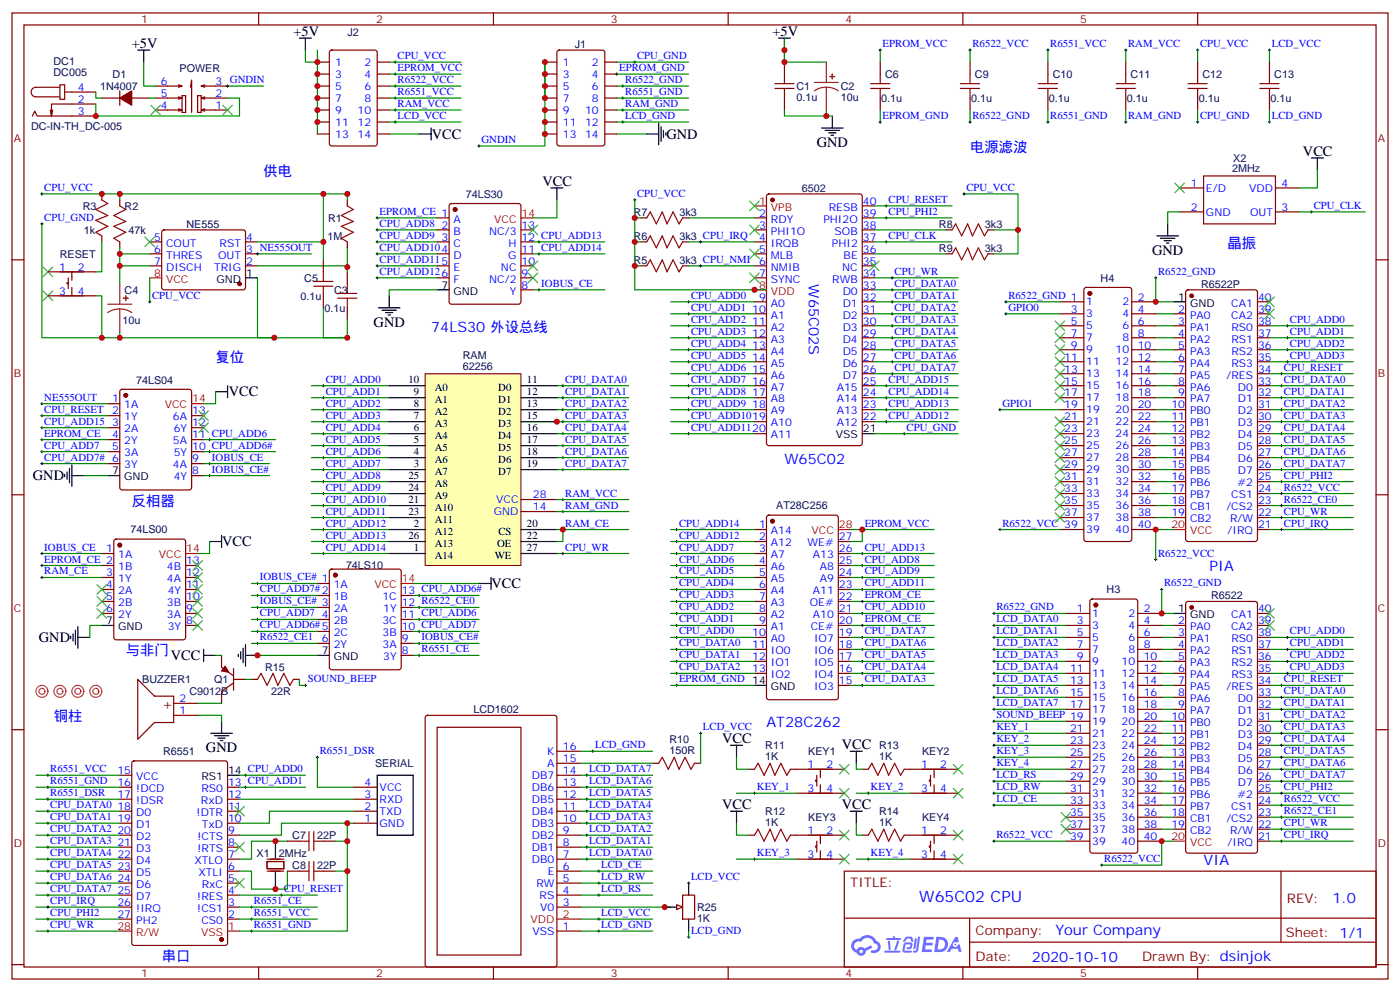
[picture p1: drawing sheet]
<svg xmlns="http://www.w3.org/2000/svg" width="412mm" height="292mm" viewBox="0 0 412 292" stroke-linecap="round" stroke-linejoin="round" font-family="sans-serif">
<defs><g id="words">
<text font-size="4.6" fill="#00f" x="270.8" y="265.4">W65C02 CPU</text>
<g font-size="4.2">
<text x="86.4" y="10.5">+5V</text>
<text x="227.5" y="10.5">+5V</text>
<text x="38.8" y="14">+5V</text>
<text x="127.2" y="40.9">VCC</text>
<text x="196.3" y="40.9">GND</text>
<text x="240.6" y="43.3">GND</text>
<text x="383.8" y="45.8">VCC</text>
<text x="159.8" y="54.6">VCC</text>
<text x="339.4" y="75.1">GND</text>
<text x="110.1" y="96.2">GND</text>
<text x="67.4" y="116.7">VCC</text>
<text x="9.7" y="141.4">GND</text>
<text x="65.4" y="160.8">VCC</text>
<text x="144.8" y="173.2">VCC</text>
<text x="11.5" y="189">GND</text>
<text x="50.3" y="194.3">VCC</text>
<text x="60.7" y="221.5">GND</text>
<text x="212.7" y="218.7">VCC</text>
<text x="248" y="220.4">VCC</text>
<text x="212.7" y="238.1">VCC</text>
<text x="248" y="238.1">VCC</text>
</g>
<g font-size="4.2" fill="#00f">
<text x="285.8" y="44.7">电源滤波</text>
<text x="77.6" y="51.8">供电</text>
<text x="361.6" y="73">晶振</text>
<text x="238.2" y="83.7" transform="rotate(90 238.2 83.7)">W65C02S</text>
<text x="127" y="97.6">74LS30 外设总线</text>
<text x="63.5" y="106.5">复位</text>
<text x="231.1" y="136.5">W65C02</text>
<text x="38.8" y="148.8">反相器</text>
<text x="356.3" y="168.2">PIA</text>
<text x="37" y="192.9">与非门</text>
<text x="15.9" y="212.3">铜柱</text>
<text x="225.8" y="214.1">AT28C262</text>
<text x="354.5" y="254.6">VIA</text>
<text x="392.5" y="265.7">1.0</text>
<text x="310.9" y="275.2">Your Company</text>
<text x="47.6" y="282.9">串口</text>
<text x="304" y="283">2020-10-10</text>
</g>
<text font-size="4.2" fill="#800" x="47.7" y="208.7">+</text>
<g font-size="3.9" fill="#800">
<text x="250.5" y="261">TITLE:</text>
<text x="379.1" y="265.7">REV:</text>
<text x="287.4" y="275.2">Company:</text>
<text x="378.7" y="275.8">Sheet: 1/1</text>
<text x="287.4" y="282.9">Date:</text>
<text x="336.4" y="282.9">Drawn By: dsinjok</text>
</g>
<g font-size="3.2" fill="#800">
<text x="41.6" y="6.8">1</text>
<text x="110.8" y="6.8">2</text>
<text x="179.9" y="6.8">3</text>
<text x="249.1" y="6.8">4</text>
<text x="318.2" y="6.8">5</text>
<text x="4.1" y="41.9">A</text>
<text x="405.9" y="41.9">A</text>
<text x="4.1" y="111.1">B</text>
<text x="405.9" y="111.1">B</text>
<text x="4.1" y="180.2">C</text>
<text x="405.9" y="180.2">C</text>
<text x="4.1" y="249.3">D</text>
<text x="405.9" y="249.3">D</text>
<text x="41.6" y="287.6">1</text>
<text x="110.8" y="287.6">2</text>
<text x="179.9" y="287.6">3</text>
<text x="249.1" y="287.6">4</text>
<text x="318.2" y="287.6">5</text>
</g>
<g font-size="3.2" fill="#000080">
<text x="102.3" y="10.5">J2</text>
<text x="169.4" y="14.1">J1</text>
<text x="15.8" y="22.4">DC005</text>
<text x="15.8" y="19.2">DC1</text>
<text x="33.2" y="22.9">D1</text>
<text x="52.9" y="21.2">POWER</text>
<text x="260.7" y="22.9">C6</text>
<text x="287.2" y="22.9">C9</text>
<text x="310.1" y="22.9">C10</text>
<text x="333" y="22.9">C11</text>
<text x="354.2" y="22.9">C12</text>
<text x="375.4" y="22.9">C13</text>
<text x="29.5" y="26.5">1N4007</text>
<text x="234.6" y="29.7">0.1u</text>
<text x="234.6" y="26.4">C1</text>
<text x="247.6" y="29.7">10u</text>
<text x="247.6" y="26.4">C2</text>
<text x="259.6" y="30">0.1u</text>
<text x="286.1" y="30">0.1u</text>
<text x="309" y="30">0.1u</text>
<text x="331.9" y="30">0.1u</text>
<text x="353.1" y="30">0.1u</text>
<text x="374.3" y="30">0.1u</text>
<text x="9.2" y="38.4">DC-IN-TH_DC-005</text>
<text x="363.3" y="47.6">X2</text>
<text x="362.9" y="50.7">2MHz</text>
<text x="137.2" y="58.3">74LS30</text>
<text x="236.2" y="56.5">6502</text>
<text x="24.4" y="61.8">R3</text>
<text x="36.7" y="61.8">R2</text>
<text x="96.7" y="65.3">R1</text>
<text x="186.6" y="63.5">R7</text>
<text x="200.2" y="63.5">3k3</text>
<text x="24.7" y="68.8">1k</text>
<text x="37.9" y="68.8">47k</text>
<text x="54.9" y="67">NE555</text>
<text x="96.5" y="70.6">1M</text>
<text x="186.6" y="70.6">R6</text>
<text x="200.2" y="70.6">3k3 CPU_IRQ</text>
<text x="276.6" y="67.1">R8</text>
<text x="290.1" y="67.1">3k3</text>
<text x="17.6" y="75.9">RESET</text>
<text x="186.6" y="77.7">R5</text>
<text x="200.2" y="77.7">3k3 CPU_NMI</text>
<text x="276.6" y="74.1">R9</text>
<text x="290.1" y="74.1">3k3</text>
<text x="89.6" y="82.9">C5</text>
<text x="324.2" y="83">H4</text>
<text x="36.7" y="86.4">C4</text>
<text x="88.5" y="88.2">0.1u</text>
<text x="98.4" y="86.4">C3</text>
<text x="353.8" y="84.7">R6522P</text>
<text x="36.1" y="95.2">10u</text>
<text x="95.6" y="91.8">0.1u</text>
<text x="136.3" y="105.8">RAM</text>
<text x="40.1" y="112.9">74LS04</text>
<text x="136.3" y="108.9">62256</text>
<text x="228.6" y="149.9">AT28C256</text>
<text x="38.4" y="156.9">74LS00</text>
<text x="101.9" y="167.6">74LS10</text>
<text x="326" y="174.7">H3</text>
<text x="356.7" y="176.4">R6522</text>
<text x="78.1" y="197.6">R15</text>
<text x="41.9" y="201.1">BUZZER1</text>
<text x="63.1" y="201.1">Q1</text>
<text x="55.8" y="204.6">C9012B</text>
<text x="79.9" y="204.6">22R</text>
<text x="139.4" y="209.9">LCD1602</text>
<text x="197.2" y="221.8">150R</text>
<text x="197.2" y="218.7">R10</text>
<text x="225.4" y="220.4">R11</text>
<text x="258.9" y="220.4">R13</text>
<text x="48.1" y="222.3">R6551</text>
<text x="110.5" y="225.8">SERIAL</text>
<text x="225.4" y="223.6">1K</text>
<text x="238.1" y="222.3">KEY1</text>
<text x="258.9" y="223.6">1K</text>
<text x="271.6" y="222.3">KEY2</text>
<text x="225.4" y="239.8">R12</text>
<text x="258.9" y="239.8">R14</text>
<text x="225.4" y="243">1K</text>
<text x="238.1" y="241.7">KEY3</text>
<text x="258.9" y="243">1K</text>
<text x="271.6" y="241.7">KEY4</text>
<text x="86.1" y="246.9">C7</text>
<text x="93.4" y="246.9">22P</text>
<text x="75.6" y="252.2">X1</text>
<text x="82.1" y="252.2">2MHz</text>
<text x="86.1" y="255.8">C8</text>
<text x="93.4" y="255.8">22P</text>
<text x="205.3" y="268.2">R25</text>
<text x="205.3" y="271.3">1K</text>
</g>
<g font-size="3.2" fill="#00f">
<text x="117.1" y="17.4">CPU_VCC</text>
<text x="187.7" y="17.4">CPU_GND</text>
<text x="260" y="13.9">EPROM_VCC</text>
<text x="286.5" y="13.9">R6522_VCC</text>
<text x="309.4" y="13.9">R6551_VCC</text>
<text x="332.3" y="13.9">RAM_VCC</text>
<text x="353.5" y="13.9">CPU_VCC</text>
<text x="374.6" y="13.9">LCD_VCC</text>
<text x="98.8" y="19.3">1</text>
<text x="98.8" y="22.9">3</text>
<text x="107.3" y="19.3">2</text>
<text x="107.3" y="22.9">4</text>
<text x="117.1" y="20.9">EPROM_VCC</text>
<text x="165.8" y="19.3">1</text>
<text x="165.8" y="22.9">3</text>
<text x="174.4" y="19.3">2</text>
<text x="174.4" y="22.9">4</text>
<text x="182.4" y="20.9">EPROM_GND</text>
<text x="22.9" y="26.7">4</text>
<text x="47.4" y="25">6</text>
<text x="47.4" y="28.5">5</text>
<text x="63.5" y="25">3 GNDIN</text>
<text x="63.5" y="28.5">2</text>
<text x="98.8" y="26.4">5</text>
<text x="98.8" y="29.9">7</text>
<text x="107.3" y="26.4">6</text>
<text x="107.3" y="29.9">8</text>
<text x="117.1" y="24.4">R6522_VCC</text>
<text x="117.1" y="28">R6551_VCC</text>
<text x="165.8" y="26.4">5</text>
<text x="165.8" y="29.9">7</text>
<text x="174.4" y="26.4">6</text>
<text x="174.4" y="29.9">8</text>
<text x="184.1" y="24.4">R6522_GND</text>
<text x="184.1" y="28">R6551_GND</text>
<text x="22.9" y="33.8">3</text>
<text x="22.9" y="30.3">2</text>
<text x="47.4" y="32">4</text>
<text x="63.5" y="32">1</text>
<text x="98.8" y="33.4">9</text>
<text x="105.3" y="33.4">10</text>
<text x="117.1" y="31.5">RAM_VCC</text>
<text x="117.1" y="35">LCD_VCC</text>
<text x="165.8" y="33.4">9</text>
<text x="172.4" y="33.4">10</text>
<text x="184.1" y="31.5">RAM_GND</text>
<text x="184.1" y="35">LCD_GND</text>
<text x="260" y="35">EPROM_GND</text>
<text x="286.5" y="35">R6522_GND</text>
<text x="309.4" y="35">R6551_GND</text>
<text x="332.3" y="35">RAM_GND</text>
<text x="353.5" y="35">CPU_GND</text>
<text x="374.6" y="35">LCD_GND</text>
<text x="98.8" y="37">11</text>
<text x="98.8" y="40.5">13</text>
<text x="105.3" y="37">12</text>
<text x="105.3" y="40.5">14</text>
<text x="165.8" y="37">11</text>
<text x="165.8" y="40.5">13</text>
<text x="172.4" y="37">12</text>
<text x="172.4" y="40.5">14</text>
<text x="141.8" y="42.1">GNDIN</text>
<text x="13.1" y="56.2">CPU_VCC</text>
<text x="187.7" y="58">CPU_VCC</text>
<text x="261.8" y="59.7">CPU_RESET</text>
<text x="284.7" y="56.2">CPU_VCC</text>
<text x="350.8" y="55">1</text>
<text x="355.2" y="56.4">E/D</text>
<text x="367.9" y="56.4">VDD</text>
<text x="377.5" y="55">4</text>
<text x="13.1" y="65">CPU_GND</text>
<text x="111.8" y="63.3">EPROM_CE 1</text>
<text x="133.6" y="65.5">A</text>
<text x="223.6" y="63.8">2</text>
<text x="227.1" y="65.5">RDY</text>
<text x="242.5" y="65.5">PHI2O</text>
<text x="244.1" y="62">RESB</text>
<text x="254.2" y="63.8">39</text>
<text x="254.2" y="60.3">40</text>
<text x="261.8" y="63.3">CPU_PHI2</text>
<text x="350.8" y="62">2</text>
<text x="355.2" y="63.4">GND</text>
<text x="368.2" y="63.4">OUT</text>
<text x="377.5" y="62">3</text>
<text x="387" y="61.5">CPU_CLK</text>
<text x="45.4" y="70.8">5</text>
<text x="72.5" y="70.8">4</text>
<text x="111.8" y="66.8">CPU_ADD8</text>
<text x="111.8" y="70.3">CPU_ADD9</text>
<text x="130.1" y="67.3">2</text>
<text x="130.1" y="70.8">3</text>
<text x="133.6" y="69.1">B</text>
<text x="144.1" y="69.1">NC/3</text>
<text x="153.6" y="70.8">12 CPU_ADD13</text>
<text x="153.6" y="67.3">13</text>
<text x="223.6" y="67.3">3</text>
<text x="223.6" y="70.8">4</text>
<text x="227.1" y="69.1">PHI1O</text>
<text x="245.9" y="69.1">SOB</text>
<text x="254.2" y="70.8">37</text>
<text x="254.2" y="67.3">38</text>
<text x="261.8" y="70.3">CPU_CLK</text>
<text x="45.4" y="74.4">6</text>
<text x="45.4" y="77.9">7</text>
<text x="48.9" y="72.6">COUT</text>
<text x="48.9" y="76.1">THRES</text>
<text x="64.2" y="76.1">OUT</text>
<text x="64.7" y="72.6">RST</text>
<text x="72.5" y="77.9">2</text>
<text x="72.5" y="74.4">3 NE555OUT</text>
<text x="111.8" y="73.8">CPU_ADD104</text>
<text x="111.8" y="77.4">CPU_ADD115</text>
<text x="133.6" y="72.6">C</text>
<text x="133.6" y="76.1">D</text>
<text x="149.7" y="76.1">G</text>
<text x="149.8" y="72.6">H</text>
<text x="153.6" y="77.9">10</text>
<text x="153.6" y="74.4">11 CPU_ADD14</text>
<text x="223.6" y="74.4">5</text>
<text x="223.6" y="77.9">6</text>
<text x="227.1" y="72.6">IRQB</text>
<text x="227.1" y="76.1">MLB</text>
<text x="245" y="72.6">PHI2</text>
<text x="248.5" y="76.1">BE</text>
<text x="254.2" y="77.9">35</text>
<text x="254.2" y="74.4">36</text>
<text x="17.4" y="79.7">1</text>
<text x="22.9" y="79.7">2</text>
<text x="48.9" y="79.7">DISCH</text>
<text x="63.1" y="79.7">TRIG</text>
<text x="111.8" y="80.9">CPU_ADD126</text>
<text x="133.6" y="79.7">E</text>
<text x="133.6" y="83.2">F</text>
<text x="144.1" y="83.2">NC/2</text>
<text x="147.6" y="79.7">NC</text>
<text x="153.6" y="81.4">9</text>
<text x="223.6" y="81.4">7</text>
<text x="227.1" y="79.7">NMIB</text>
<text x="227.1" y="83.2">SYNC</text>
<text x="245.2" y="83.2">RWB</text>
<text x="248.1" y="79.7">NC</text>
<text x="254.2" y="81.4">34</text>
<text x="263.5" y="80.9">CPU_WR</text>
<text x="341.1" y="80.9">R6522_GND</text>
<text x="17.4" y="86.7">3</text>
<text x="22.9" y="86.7">4</text>
<text x="44.8" y="87.9">CPU_VCC</text>
<text x="150.2" y="86.7">Y</text>
<text x="153.6" y="84.9">8</text>
<text x="159.5" y="84.4">IOBUS_CE</text>
<text x="203.6" y="87.9">CPU_ADD0</text>
<text x="223.6" y="88.5">9</text>
<text x="248.2" y="86.7">D0</text>
<text x="254.2" y="88.5">32</text>
<text x="254.2" y="84.9">33</text>
<text x="263.5" y="84.4">CPU_DATA0</text>
<text x="263.5" y="87.9">CPU_DATA1</text>
<text x="297" y="87.9">R6522_GND 1</text>
<text x="320" y="89.9">1</text>
<text x="330.7" y="89.9">2</text>
<text x="335.1" y="88.5">2</text>
<text x="370.6" y="88.5">40</text>
<text x="203.6" y="91.5">CPU_ADD1</text>
<text x="203.6" y="95">CPU_ADD2</text>
<text x="221.6" y="92">10</text>
<text x="221.6" y="95.5">11</text>
<text x="227.1" y="90.2">A0</text>
<text x="227.1" y="93.8">A1</text>
<text x="248.2" y="93.8">D2</text>
<text x="248.2" y="90.2">D1</text>
<text x="254.2" y="95.5">30</text>
<text x="254.2" y="92">31</text>
<text x="263.5" y="91.5">CPU_DATA2</text>
<text x="263.5" y="95">CPU_DATA3</text>
<text x="297" y="91.5">GPIO0</text>
<text x="315.5" y="92">3</text>
<text x="315.5" y="95.5">5</text>
<text x="320" y="93.4">3</text>
<text x="330.7" y="93.4">4</text>
<text x="335.1" y="92">4</text>
<text x="335.1" y="95.5">6</text>
<text x="347.1" y="92">2</text>
<text x="347.1" y="95.5">3</text>
<text x="350.6" y="93.8">PA0</text>
<text x="362.7" y="93.8">CA2</text>
<text x="362.7" y="90.2">CA1</text>
<text x="370.6" y="95.5">38</text>
<text x="370.6" y="92">39</text>
<text x="379.9" y="95">CPU_ADD0</text>
<text x="203.6" y="98.5">CPU_ADD3</text>
<text x="221.6" y="99.1">12</text>
<text x="227.1" y="97.3">A2</text>
<text x="227.1" y="100.8">A3</text>
<text x="248.2" y="100.8">D4</text>
<text x="248.2" y="97.3">D3</text>
<text x="254.2" y="99.1">29</text>
<text x="263.5" y="98.5">CPU_DATA4</text>
<text x="315.5" y="99.1">7</text>
<text x="320" y="96.9">5</text>
<text x="320" y="100.5">7</text>
<text x="330.7" y="96.9">6</text>
<text x="330.7" y="100.5">8</text>
<text x="335.1" y="99.1">8</text>
<text x="347.1" y="99.1">4</text>
<text x="350.6" y="97.3">PA1</text>
<text x="350.6" y="100.8">PA2</text>
<text x="362.7" y="100.8">RS1</text>
<text x="362.7" y="97.3">RS0</text>
<text x="370.6" y="99.1">37</text>
<text x="379.9" y="98.5">CPU_ADD1</text>
<text x="203.6" y="102.1">CPU_ADD4</text>
<text x="203.6" y="105.6">CPU_ADD5</text>
<text x="221.6" y="102.6">13</text>
<text x="221.6" y="106.1">14</text>
<text x="227.1" y="104.4">A4</text>
<text x="227.1" y="107.9">A5</text>
<text x="248.2" y="107.9">D6</text>
<text x="248.2" y="104.4">D5</text>
<text x="254.2" y="106.1">27</text>
<text x="254.2" y="102.6">28</text>
<text x="263.5" y="102.1">CPU_DATA5</text>
<text x="263.5" y="105.6">CPU_DATA6</text>
<text x="313.5" y="106.1">11</text>
<text x="315.5" y="102.6">9</text>
<text x="320" y="104">9</text>
<text x="320" y="107.5">11</text>
<text x="328.6" y="104">10</text>
<text x="328.6" y="107.5">12</text>
<text x="335.1" y="102.6">10</text>
<text x="335.1" y="106.1">12</text>
<text x="347.1" y="102.6">5</text>
<text x="347.1" y="106.1">6</text>
<text x="350.6" y="104.4">PA3</text>
<text x="350.6" y="107.9">PA4</text>
<text x="362.7" y="107.9">RS3</text>
<text x="362.7" y="104.4">RS2</text>
<text x="370.6" y="106.1">35</text>
<text x="370.6" y="102.6">36</text>
<text x="379.9" y="102.1">CPU_ADD2</text>
<text x="379.9" y="105.6">CPU_ADD3</text>
<text x="96" y="112.6">CPU_ADD0</text>
<text x="166.5" y="112.6">CPU_DATA0</text>
<text x="203.6" y="109.1">CPU_ADD6</text>
<text x="203.6" y="112.6">CPU_ADD7</text>
<text x="221.6" y="109.6">15</text>
<text x="221.6" y="113.2">16</text>
<text x="227.1" y="111.4">A6</text>
<text x="248.2" y="111.4">D7</text>
<text x="254.2" y="113.2">25</text>
<text x="254.2" y="109.6">26</text>
<text x="261.8" y="112.6">CPU_ADD15</text>
<text x="263.5" y="109.1">CPU_DATA7</text>
<text x="313.5" y="109.6">13</text>
<text x="313.5" y="113.2">15</text>
<text x="320" y="111.1">13</text>
<text x="328.6" y="111.1">14</text>
<text x="335.1" y="109.6">14</text>
<text x="335.1" y="113.2">16</text>
<text x="347.1" y="109.6">7</text>
<text x="347.1" y="113.2">8</text>
<text x="350.6" y="111.4">PA5</text>
<text x="361.3" y="111.4">/RES</text>
<text x="370.6" y="113.2">33</text>
<text x="370.6" y="109.6">34</text>
<text x="378.2" y="112.6">CPU_DATA0</text>
<text x="378.2" y="109.1">CPU_RESET</text>
<text x="13.1" y="117.9">NE555OUT</text>
<text x="33.1" y="118.5">1</text>
<text x="96" y="116.2">CPU_ADD1</text>
<text x="96" y="119.7">CPU_ADD2</text>
<text x="166.5" y="116.2">CPU_DATA1</text>
<text x="166.5" y="119.7">CPU_DATA2</text>
<text x="203.6" y="116.2">CPU_ADD8</text>
<text x="203.6" y="119.7">CPU_ADD9</text>
<text x="221.6" y="116.7">17</text>
<text x="227.1" y="114.9">A7</text>
<text x="227.1" y="118.5">A8</text>
<text x="246.5" y="118.5">A14</text>
<text x="246.5" y="114.9">A15</text>
<text x="254.2" y="116.7">24</text>
<text x="261.8" y="119.7">CPU_ADD13</text>
<text x="261.8" y="116.2">CPU_ADD14</text>
<text x="295.3" y="119.7">GPIO1</text>
<text x="313.5" y="116.7">17</text>
<text x="320" y="114.6">15</text>
<text x="320" y="118.1">17</text>
<text x="328.6" y="114.6">16</text>
<text x="328.6" y="118.1">18</text>
<text x="335.1" y="116.7">18</text>
<text x="347.1" y="116.7">9</text>
<text x="350.6" y="114.9">PA6</text>
<text x="350.6" y="118.5">PA7</text>
<text x="364.6" y="118.5">D1</text>
<text x="364.6" y="114.9">D0</text>
<text x="370.6" y="116.7">32</text>
<text x="378.2" y="116.2">CPU_DATA1</text>
<text x="378.2" y="119.7">CPU_DATA2</text>
<text x="13.1" y="121.5">CPU_RESET</text>
<text x="13.1" y="125">CPU_ADD15</text>
<text x="33.1" y="122">2</text>
<text x="33.1" y="125.5">3</text>
<text x="36.6" y="120.2">1A</text>
<text x="36.6" y="123.8">1Y</text>
<text x="51" y="123.8">6A</text>
<text x="56.6" y="125.5">12</text>
<text x="56.6" y="122">13</text>
<text x="96" y="123.2">CPU_ADD3</text>
<text x="166.5" y="123.2">CPU_DATA3</text>
<text x="203.6" y="123.2">CPU_ADD1019</text>
<text x="221.6" y="120.2">18</text>
<text x="227.1" y="122">A9</text>
<text x="227.1" y="125.5">A10</text>
<text x="246.5" y="125.5">A12</text>
<text x="246.5" y="122">A13</text>
<text x="254.2" y="123.8">22</text>
<text x="254.2" y="120.2">23</text>
<text x="261.8" y="123.2">CPU_ADD12</text>
<text x="313.5" y="120.2">19</text>
<text x="313.5" y="123.8">21</text>
<text x="320" y="121.6">19</text>
<text x="320" y="125.2">21</text>
<text x="328.6" y="121.6">20</text>
<text x="328.6" y="125.2">22</text>
<text x="335.1" y="120.2">20</text>
<text x="335.1" y="123.8">22</text>
<text x="345" y="120.2">10</text>
<text x="345" y="123.8">11</text>
<text x="350.6" y="122">PB0</text>
<text x="350.6" y="125.5">PB1</text>
<text x="364.6" y="125.5">D3</text>
<text x="364.6" y="122">D2</text>
<text x="370.6" y="123.8">30</text>
<text x="370.6" y="120.2">31</text>
<text x="378.2" y="123.2">CPU_DATA3</text>
<text x="13.1" y="128.5">EPROM_CE</text>
<text x="33.1" y="129">4</text>
<text x="36.6" y="127.3">2A</text>
<text x="36.6" y="130.8">2Y</text>
<text x="51" y="130.8">5A</text>
<text x="51.2" y="127.3">6Y</text>
<text x="56.6" y="129">11 CPU_ADD6</text>
<text x="96" y="126.8">CPU_ADD4</text>
<text x="96" y="130.3">CPU_ADD5</text>
<text x="166.5" y="126.8">CPU_DATA4</text>
<text x="166.5" y="130.3">CPU_DATA5</text>
<text x="203.6" y="126.8">CPU_ADD1120</text>
<text x="227.1" y="129">A11</text>
<text x="267.1" y="126.8">CPU_GND</text>
<text x="313.5" y="127.3">23</text>
<text x="313.5" y="130.8">25</text>
<text x="320" y="128.7">23</text>
<text x="328.6" y="128.7">24</text>
<text x="335.1" y="127.3">24</text>
<text x="335.1" y="130.8">26</text>
<text x="345" y="127.3">12</text>
<text x="345" y="130.8">13</text>
<text x="350.6" y="129">PB2</text>
<text x="364.6" y="129">D4</text>
<text x="370.6" y="130.8">28</text>
<text x="370.6" y="127.3">29</text>
<text x="378.2" y="126.8">CPU_DATA4</text>
<text x="378.2" y="130.3">CPU_DATA5</text>
<text x="13.1" y="132">CPU_ADD7</text>
<text x="13.1" y="135.6">CPU_ADD7# 6</text>
<text x="33.1" y="132.6">5</text>
<text x="36.6" y="134.3">3A</text>
<text x="36.6" y="137.9">3Y</text>
<text x="51" y="137.9">4A</text>
<text x="51.2" y="134.3">5Y</text>
<text x="56.6" y="136.1">9</text>
<text x="56.6" y="132.6">10 CPU_ADD6#</text>
<text x="62.4" y="135.6">IOBUS_CE</text>
<text x="96" y="133.8">CPU_ADD6</text>
<text x="96" y="137.3">CPU_ADD7</text>
<text x="166.5" y="133.8">CPU_DATA6</text>
<text x="166.5" y="137.3">CPU_DATA7</text>
<text x="313.5" y="134.3">27</text>
<text x="313.5" y="137.9">29</text>
<text x="320" y="132.2">25</text>
<text x="320" y="135.7">27</text>
<text x="328.6" y="132.2">26</text>
<text x="328.6" y="135.7">28</text>
<text x="335.1" y="134.3">28</text>
<text x="335.1" y="137.9">30</text>
<text x="345" y="134.3">14</text>
<text x="345" y="137.9">15</text>
<text x="350.6" y="132.6">PB3</text>
<text x="350.6" y="136.1">PB4</text>
<text x="364.6" y="136.1">D6</text>
<text x="364.6" y="132.6">D5</text>
<text x="370.6" y="137.9">26</text>
<text x="370.6" y="134.3">27</text>
<text x="378.2" y="133.8">CPU_DATA6</text>
<text x="378.2" y="137.3">CPU_DATA7</text>
<text x="51.2" y="141.4">4Y</text>
<text x="56.6" y="139.6">8</text>
<text x="62.4" y="139.1">IOBUS_CE#</text>
<text x="96" y="140.9">CPU_ADD8</text>
<text x="313.5" y="141.4">31</text>
<text x="320" y="139.3">29</text>
<text x="320" y="142.8">31</text>
<text x="328.6" y="139.3">30</text>
<text x="328.6" y="142.8">32</text>
<text x="335.1" y="141.4">32</text>
<text x="345" y="141.4">16</text>
<text x="350.6" y="139.6">PB5</text>
<text x="350.6" y="143.2">PB6</text>
<text x="364.5" y="143.2">#2</text>
<text x="364.6" y="139.6">D7</text>
<text x="370.6" y="141.4">25</text>
<text x="378.2" y="140.9">CPU_PHI2</text>
<text x="96" y="144.4">CPU_ADD9</text>
<text x="96" y="147.9">CPU_ADD10</text>
<text x="146.2" y="148.1">VCC</text>
<text x="157" y="146.7">28</text>
<text x="166.5" y="146.2">RAM_VCC</text>
<text x="166.5" y="149.7">RAM_GND</text>
<text x="313.5" y="144.9">33</text>
<text x="313.5" y="148.4">35</text>
<text x="320" y="146.3">33</text>
<text x="320" y="149.9">35</text>
<text x="328.6" y="146.3">34</text>
<text x="328.6" y="149.9">36</text>
<text x="335.1" y="144.9">34</text>
<text x="335.1" y="148.4">36</text>
<text x="345" y="144.9">17</text>
<text x="345" y="148.4">18</text>
<text x="350.6" y="146.7">PB7</text>
<text x="362.7" y="146.7">CS1</text>
<text x="370.6" y="148.4">23</text>
<text x="370.6" y="144.9">24</text>
<text x="378.2" y="147.9">R6522_CE0</text>
<text x="378.2" y="144.4">R6522_VCC</text>
<text x="96" y="151.4">CPU_ADD11</text>
<text x="96" y="155">CPU_ADD12</text>
<text x="145.5" y="151.6">GND</text>
<text x="157" y="150.2">14</text>
<text x="166.5" y="155">RAM_CE</text>
<text x="200" y="155">CPU_ADD14</text>
<text x="223.6" y="155.5">1</text>
<text x="254.7" y="155">EPROM_VCC</text>
<text x="295.3" y="155">R6522_VCC 39</text>
<text x="313.5" y="152">37</text>
<text x="320" y="153.4">37</text>
<text x="328.6" y="153.4">38</text>
<text x="335.1" y="152">38</text>
<text x="335.1" y="155.5">40</text>
<text x="345" y="152">19</text>
<text x="350.6" y="150.2">CB1</text>
<text x="350.6" y="153.7">CB2</text>
<text x="361.3" y="150.2">/CS2</text>
<text x="362.3" y="153.7">R/W</text>
<text x="370.6" y="155.5">21</text>
<text x="370.6" y="152">22</text>
<text x="378.2" y="151.4">CPU_WR</text>
<text x="378.2" y="155">CPU_IRQ</text>
<text x="96" y="158.5">CPU_ADD13</text>
<text x="200" y="158.5">CPU_ADD12</text>
<text x="223.6" y="159">2</text>
<text x="227.1" y="157.3">A14</text>
<text x="227.1" y="160.8">A12</text>
<text x="237.9" y="160.8">WE#</text>
<text x="247.1" y="159">27</text>
<text x="320" y="156.9">39</text>
<text x="328.6" y="156.9">40</text>
<text x="361.6" y="157.3">/IRQ</text>
<text x="13.1" y="162">IOBUS_CE</text>
<text x="13.1" y="165.6">EPROM_CE 2</text>
<text x="31.3" y="162.6">1</text>
<text x="34.8" y="164.3">1A</text>
<text x="34.8" y="167.9">1B</text>
<text x="49.2" y="167.9">4B</text>
<text x="54.9" y="166.1">13</text>
<text x="96" y="162">CPU_ADD14</text>
<text x="166.5" y="162">CPU_WR</text>
<text x="200" y="165.6">CPU_ADD6</text>
<text x="200" y="162">CPU_ADD7</text>
<text x="223.6" y="162.6">3</text>
<text x="223.6" y="166.1">4</text>
<text x="227.1" y="164.3">A7</text>
<text x="227.1" y="167.9">A6</text>
<text x="239.4" y="164.3">A13</text>
<text x="241.5" y="167.9">A8</text>
<text x="247.1" y="166.1">25</text>
<text x="247.1" y="162.6">26</text>
<text x="254.7" y="165.6">CPU_ADD8</text>
<text x="254.7" y="162">CPU_ADD13</text>
<text x="341.1" y="163.8">R6522_VCC</text>
<text x="13.1" y="169.1">RAM_CE</text>
<text x="31.3" y="169.6">3</text>
<text x="31.3" y="173.1">4</text>
<text x="34.8" y="171.4">1Y</text>
<text x="49.2" y="171.4">4A</text>
<text x="54.9" y="173.1">11</text>
<text x="54.9" y="169.6">12</text>
<text x="76.6" y="170.9">IOBUS_CE# 1</text>
<text x="98.3" y="173.1">1A</text>
<text x="200" y="172.6">CPU_ADD4</text>
<text x="200" y="169.1">CPU_ADD5</text>
<text x="223.6" y="169.6">5</text>
<text x="223.6" y="173.1">6</text>
<text x="227.1" y="171.4">A5</text>
<text x="241.5" y="171.4">A9</text>
<text x="247.1" y="173.1">23</text>
<text x="247.1" y="169.6">24</text>
<text x="254.7" y="169.1">CPU_ADD9</text>
<text x="254.7" y="172.6">CPU_ADD11</text>
<text x="342.9" y="172.6">R6522_GND</text>
<text x="31.3" y="176.7">5</text>
<text x="34.8" y="174.9">2A</text>
<text x="34.8" y="178.4">2B</text>
<text x="49.2" y="178.4">3B</text>
<text x="49.4" y="174.9">4Y</text>
<text x="54.9" y="176.7">10</text>
<text x="76.6" y="174.4">CPU_ADD7#2</text>
<text x="76.6" y="177.9">IOBUS_CE# 3</text>
<text x="98.3" y="176.7">1B</text>
<text x="112.6" y="176.7">1C</text>
<text x="118.4" y="178.4">12 R6522_CE0</text>
<text x="118.4" y="174.9">13 CPU_ADD6#</text>
<text x="200" y="179.7">CPU_ADD2</text>
<text x="200" y="176.1">CPU_ADD3</text>
<text x="223.6" y="176.7">7</text>
<text x="227.1" y="174.9">A4</text>
<text x="227.1" y="178.4">A3</text>
<text x="238.5" y="178.4">OE#</text>
<text x="239.4" y="174.9">A11</text>
<text x="247.1" y="176.7">22</text>
<text x="254.7" y="179.7">CPU_ADD10</text>
<text x="254.7" y="176.1">EPROM_CE</text>
<text x="293.5" y="179.7">R6522_GND</text>
<text x="31.3" y="180.2">6</text>
<text x="34.8" y="182">2Y</text>
<text x="49.2" y="182">3A</text>
<text x="49.4" y="185.5">3Y</text>
<text x="54.9" y="183.7">8</text>
<text x="54.9" y="180.2">9</text>
<text x="76.6" y="181.4">CPU_ADD7</text>
<text x="76.6" y="185">CPU_ADD6#5</text>
<text x="94.8" y="182">4</text>
<text x="98.3" y="180.2">2A</text>
<text x="98.3" y="183.7">2B</text>
<text x="112.6" y="183.7">3C</text>
<text x="112.9" y="180.2">1Y</text>
<text x="118.4" y="185.5">10 CPU_ADD7</text>
<text x="118.4" y="182">11 CPU_ADD6</text>
<text x="200" y="183.2">CPU_ADD1</text>
<text x="223.6" y="180.2">8</text>
<text x="223.6" y="183.7">9</text>
<text x="227.1" y="182">A2</text>
<text x="227.1" y="185.5">A1</text>
<text x="238.8" y="185.5">CE#</text>
<text x="239.4" y="182">A10</text>
<text x="247.1" y="183.7">20</text>
<text x="247.1" y="180.2">21</text>
<text x="254.7" y="183.2">EPROM_CE</text>
<text x="293.5" y="183.2">LCD_DATA0</text>
<text x="317.2" y="180.2">1</text>
<text x="317.2" y="183.7">3</text>
<text x="321.7" y="181.6">1</text>
<text x="321.7" y="185.1">3</text>
<text x="332.4" y="181.6">2</text>
<text x="332.4" y="185.1">4</text>
<text x="336.9" y="180.2">2</text>
<text x="336.9" y="183.7">4</text>
<text x="347.1" y="183.7">2</text>
<text x="350.6" y="185.5">PA0</text>
<text x="362.7" y="185.5">CA2</text>
<text x="362.7" y="182">CA1</text>
<text x="370.6" y="183.7">39</text>
<text x="370.6" y="180.2">40</text>
<text x="76.6" y="188.5">R6522_CE1</text>
<text x="94.8" y="189">6</text>
<text x="98.3" y="187.3">2C</text>
<text x="98.3" y="190.8">2Y</text>
<text x="112.7" y="187.3">3B</text>
<text x="112.7" y="190.8">3A</text>
<text x="118.4" y="189">9</text>
<text x="124.2" y="188.5">IOBUS_CE#</text>
<text x="200" y="190.3">CPU_DATA0</text>
<text x="200" y="186.7">CPU_ADD0</text>
<text x="221.6" y="187.3">10</text>
<text x="221.6" y="190.8">11</text>
<text x="227.1" y="189">A0</text>
<text x="239.8" y="189">IO7</text>
<text x="247.1" y="190.8">18</text>
<text x="247.1" y="187.3">19</text>
<text x="254.7" y="190.3">CPU_DATA6</text>
<text x="254.7" y="186.7">CPU_DATA7</text>
<text x="293.5" y="190.3">LCD_DATA2</text>
<text x="293.5" y="186.7">LCD_DATA1</text>
<text x="317.2" y="187.3">5</text>
<text x="317.2" y="190.8">7</text>
<text x="321.7" y="188.7">5</text>
<text x="332.4" y="188.7">6</text>
<text x="336.9" y="187.3">6</text>
<text x="336.9" y="190.8">8</text>
<text x="347.1" y="187.3">3</text>
<text x="347.1" y="190.8">4</text>
<text x="350.6" y="189">PA1</text>
<text x="362.7" y="189">RS0</text>
<text x="370.6" y="190.8">37</text>
<text x="370.6" y="187.3">38</text>
<text x="379.9" y="190.3">CPU_ADD1</text>
<text x="379.9" y="186.7">CPU_ADD0</text>
<text x="112.9" y="194.3">3Y</text>
<text x="118.4" y="192.5">8</text>
<text x="124.2" y="192">R6551_CE</text>
<text x="200" y="193.8">CPU_DATA1</text>
<text x="200" y="197.3">CPU_DATA2</text>
<text x="221.6" y="194.3">12</text>
<text x="221.6" y="197.8">13</text>
<text x="227.1" y="192.5">IO0</text>
<text x="227.1" y="196.1">IO1</text>
<text x="239.8" y="196.1">IO5</text>
<text x="239.8" y="192.5">IO6</text>
<text x="247.1" y="197.8">16</text>
<text x="247.1" y="194.3">17</text>
<text x="254.7" y="197.3">CPU_DATA4</text>
<text x="254.7" y="193.8">CPU_DATA5</text>
<text x="293.5" y="197.3">LCD_DATA4</text>
<text x="293.5" y="193.8">LCD_DATA3</text>
<text x="315.2" y="197.8">11</text>
<text x="317.2" y="194.3">9</text>
<text x="321.7" y="192.2">7</text>
<text x="321.7" y="195.7">9</text>
<text x="330.4" y="195.7">10</text>
<text x="332.4" y="192.2">8</text>
<text x="336.9" y="194.3">10</text>
<text x="336.9" y="197.8">12</text>
<text x="347.1" y="194.3">5</text>
<text x="347.1" y="197.8">6</text>
<text x="350.6" y="192.5">PA2</text>
<text x="350.6" y="196.1">PA3</text>
<text x="362.7" y="196.1">RS2</text>
<text x="362.7" y="192.5">RS1</text>
<text x="370.6" y="197.8">35</text>
<text x="370.6" y="194.3">36</text>
<text x="379.9" y="197.3">CPU_ADD3</text>
<text x="379.9" y="193.8">CPU_ADD2</text>
<text x="90.7" y="200.8">SOUND_BEEP</text>
<text x="200" y="200.8">EPROM_GND 14</text>
<text x="227.1" y="199.6">IO2</text>
<text x="239.8" y="203.1">IO3</text>
<text x="239.8" y="199.6">IO4</text>
<text x="247.1" y="201.4">15</text>
<text x="254.7" y="200.8">CPU_DATA3</text>
<text x="293.5" y="200.8">LCD_DATA5</text>
<text x="315.2" y="201.4">13</text>
<text x="321.7" y="199.2">11</text>
<text x="321.7" y="202.8">13</text>
<text x="330.4" y="199.2">12</text>
<text x="330.4" y="202.8">14</text>
<text x="336.9" y="201.4">14</text>
<text x="347.1" y="201.4">7</text>
<text x="350.6" y="199.6">PA4</text>
<text x="350.6" y="203.1">PA5</text>
<text x="361.3" y="203.1">/RES</text>
<text x="362.7" y="199.6">RS3</text>
<text x="370.6" y="201.4">34</text>
<text x="378.2" y="200.8">CPU_RESET</text>
<text x="52.9" y="206.7">2</text>
<text x="293.5" y="207.9">LCD_DATA7</text>
<text x="293.5" y="204.4">LCD_DATA6</text>
<text x="315.2" y="204.9">15</text>
<text x="315.2" y="208.4">17</text>
<text x="321.7" y="206.3">15</text>
<text x="321.7" y="209.8">17</text>
<text x="330.4" y="206.3">16</text>
<text x="330.4" y="209.8">18</text>
<text x="336.9" y="204.9">16</text>
<text x="336.9" y="208.4">18</text>
<text x="347.1" y="204.9">8</text>
<text x="347.1" y="208.4">9</text>
<text x="350.6" y="206.7">PA6</text>
<text x="364.6" y="206.7">D0</text>
<text x="370.6" y="208.4">32</text>
<text x="370.6" y="204.9">33</text>
<text x="378.2" y="207.9">CPU_DATA1</text>
<text x="378.2" y="204.4">CPU_DATA0</text>
<text x="52.9" y="210.2">1</text>
<text x="207.1" y="214.9">LCD_VCC</text>
<text x="293.5" y="211.4">SOUND_BEEP 19</text>
<text x="293.5" y="214.9">KEY_1</text>
<text x="315.2" y="215.5">21</text>
<text x="321.7" y="213.4">19</text>
<text x="330.4" y="213.4">20</text>
<text x="336.9" y="211.9">20</text>
<text x="336.9" y="215.5">22</text>
<text x="345" y="211.9">10</text>
<text x="345" y="215.5">11</text>
<text x="350.6" y="210.2">PA7</text>
<text x="350.6" y="213.7">PB0</text>
<text x="364.6" y="213.7">D2</text>
<text x="364.6" y="210.2">D1</text>
<text x="370.6" y="215.5">30</text>
<text x="370.6" y="211.9">31</text>
<text x="378.2" y="214.9">CPU_DATA3</text>
<text x="378.2" y="211.4">CPU_DATA2</text>
<text x="165.8" y="220.8">16</text>
<text x="175.3" y="220.2">LCD_GND</text>
<text x="293.5" y="218.5">KEY_2</text>
<text x="315.2" y="219">23</text>
<text x="321.7" y="216.9">21</text>
<text x="321.7" y="220.4">23</text>
<text x="330.4" y="216.9">22</text>
<text x="330.4" y="220.4">24</text>
<text x="336.9" y="219">24</text>
<text x="345" y="219">12</text>
<text x="350.6" y="217.2">PB1</text>
<text x="350.6" y="220.8">PB2</text>
<text x="364.6" y="220.8">D4</text>
<text x="364.6" y="217.2">D3</text>
<text x="370.6" y="219">29</text>
<text x="378.2" y="218.5">CPU_DATA4</text>
<text x="14.8" y="227.3">R6551_VCC</text>
<text x="34.6" y="227.8">15</text>
<text x="94.2" y="222">R6551_DSR</text>
<text x="161.1" y="222.2">K</text>
<text x="161.2" y="225.7">A</text>
<text x="165.8" y="227.8">14</text>
<text x="165.8" y="224.3">15</text>
<text x="173.6" y="227.3">LCD_DATA7</text>
<text x="237.9" y="226.1">1</text>
<text x="243.4" y="226.1">2</text>
<text x="271.4" y="226.1">1</text>
<text x="276.9" y="226.1">2</text>
<text x="293.5" y="222">KEY_3</text>
<text x="293.5" y="225.5">KEY_4</text>
<text x="315.2" y="222.5">25</text>
<text x="315.2" y="226.1">27</text>
<text x="321.7" y="223.9">25</text>
<text x="321.7" y="227.5">27</text>
<text x="330.4" y="223.9">26</text>
<text x="330.4" y="227.5">28</text>
<text x="336.9" y="222.5">26</text>
<text x="336.9" y="226.1">28</text>
<text x="345" y="222.5">13</text>
<text x="345" y="226.1">14</text>
<text x="350.6" y="224.3">PB3</text>
<text x="350.6" y="227.8">PB4</text>
<text x="364.6" y="227.8">D6</text>
<text x="364.6" y="224.3">D5</text>
<text x="370.6" y="226.1">27</text>
<text x="370.6" y="222.5">28</text>
<text x="378.2" y="225.5">CPU_DATA6</text>
<text x="378.2" y="222">CPU_DATA5</text>
<text x="14.8" y="230.8">R6551_GND</text>
<text x="34.6" y="231.4">16</text>
<text x="40.1" y="229.6">VCC</text>
<text x="40.1" y="233.1">!DCD</text>
<text x="59.3" y="233.1">RS0</text>
<text x="67.2" y="231.4">13 CPU_ADD1</text>
<text x="107.3" y="231.4">4</text>
<text x="111.8" y="232.8">VCC</text>
<text x="156.7" y="232.8">DB6</text>
<text x="156.7" y="229.2">DB7</text>
<text x="165.8" y="231.4">13</text>
<text x="173.6" y="230.8">LCD_DATA6</text>
<text x="223" y="232.6">KEY_1</text>
<text x="237.9" y="233.1">3</text>
<text x="243.4" y="233.1">4</text>
<text x="256.5" y="232.6">KEY_2</text>
<text x="271.4" y="233.1">3</text>
<text x="276.9" y="233.1">4</text>
<text x="293.5" y="232.6">LCD_RW</text>
<text x="293.5" y="229.1">LCD_RS</text>
<text x="315.2" y="229.6">29</text>
<text x="315.2" y="233.1">31</text>
<text x="321.7" y="231">29</text>
<text x="330.4" y="231">30</text>
<text x="336.9" y="229.6">30</text>
<text x="336.9" y="233.1">32</text>
<text x="345" y="229.6">15</text>
<text x="345" y="233.1">16</text>
<text x="350.6" y="231.4">PB5</text>
<text x="364.6" y="231.4">D7</text>
<text x="370.6" y="233.1">25</text>
<text x="370.6" y="229.6">26</text>
<text x="378.2" y="232.6">CPU_PHI2</text>
<text x="378.2" y="229.1">CPU_DATA7</text>
<text x="14.8" y="237.9">CPU_DATA0</text>
<text x="14.8" y="234.4">R6551_DSR</text>
<text x="34.6" y="234.9">17</text>
<text x="34.6" y="238.4">18</text>
<text x="40.1" y="236.6">!DSR</text>
<text x="59.2" y="236.6">RxD</text>
<text x="67.2" y="238.4">11</text>
<text x="67.2" y="234.9">12</text>
<text x="107.3" y="238.4">2</text>
<text x="107.3" y="234.9">3</text>
<text x="111.8" y="239.8">TXD</text>
<text x="111.8" y="236.3">RXD</text>
<text x="156.7" y="239.8">DB4</text>
<text x="156.7" y="236.3">DB5</text>
<text x="165.8" y="238.4">11</text>
<text x="165.8" y="234.9">12</text>
<text x="173.6" y="237.9">LCD_DATA4</text>
<text x="173.6" y="234.4">LCD_DATA5</text>
<text x="293.5" y="236.1">LCD_CE</text>
<text x="315.2" y="236.6">33</text>
<text x="321.7" y="234.5">31</text>
<text x="321.7" y="238.1">33</text>
<text x="330.4" y="234.5">32</text>
<text x="330.4" y="238.1">34</text>
<text x="336.9" y="236.6">34</text>
<text x="345" y="236.6">17</text>
<text x="350.6" y="234.9">PB6</text>
<text x="350.6" y="238.4">PB7</text>
<text x="362.7" y="238.4">CS1</text>
<text x="364.5" y="234.9">#2</text>
<text x="370.6" y="236.6">24</text>
<text x="378.2" y="236.1">R6522_VCC</text>
<text x="378.2" y="239.6">R6522_CE1</text>
<text x="14.8" y="241.4">CPU_DATA1</text>
<text x="14.8" y="244.9">CPU_DATA2</text>
<text x="34.6" y="241.9">19</text>
<text x="34.6" y="245.5">20</text>
<text x="40.1" y="240.2">D0</text>
<text x="40.1" y="243.7">D1</text>
<text x="57.9" y="240.2">!DTR</text>
<text x="59.4" y="243.7">TxD</text>
<text x="67.2" y="245.5">9</text>
<text x="67.2" y="241.9">10</text>
<text x="107.3" y="241.9">1</text>
<text x="111.8" y="243.3">GND</text>
<text x="156.7" y="243.3">DB3</text>
<text x="165.8" y="245.5">9</text>
<text x="165.8" y="241.9">10</text>
<text x="173.6" y="244.9">LCD_DATA2</text>
<text x="173.6" y="241.4">LCD_DATA3</text>
<text x="237.9" y="245.5">1</text>
<text x="243.4" y="245.5">2</text>
<text x="271.4" y="245.5">1</text>
<text x="276.9" y="245.5">2</text>
<text x="315.2" y="240.2">35</text>
<text x="315.2" y="243.7">37</text>
<text x="321.7" y="241.6">35</text>
<text x="321.7" y="245.1">37</text>
<text x="330.4" y="241.6">36</text>
<text x="330.4" y="245.1">38</text>
<text x="336.9" y="240.2">36</text>
<text x="336.9" y="243.7">38</text>
<text x="345" y="240.2">18</text>
<text x="345" y="243.7">19</text>
<text x="350.6" y="241.9">CB1</text>
<text x="350.6" y="245.5">CB2</text>
<text x="361.3" y="241.9">/CS2</text>
<text x="362.3" y="245.5">R/W</text>
<text x="370.6" y="243.7">22</text>
<text x="370.6" y="240.2">23</text>
<text x="378.2" y="243.2">CPU_WR</text>
<text x="14.8" y="248.5">CPU_DATA3</text>
<text x="14.8" y="252">CPU_DATA4</text>
<text x="34.6" y="249">21</text>
<text x="40.1" y="247.2">D2</text>
<text x="40.1" y="250.8">D3</text>
<text x="58.1" y="247.2">!CTS</text>
<text x="58.1" y="250.8">!RTS</text>
<text x="67.2" y="249">8</text>
<text x="156.7" y="250.4">DB1</text>
<text x="156.7" y="246.9">DB2</text>
<text x="165.8" y="249">8</text>
<text x="173.6" y="252">LCD_DATA0</text>
<text x="173.6" y="248.5">LCD_DATA1</text>
<text x="223" y="252">KEY_3</text>
<text x="256.5" y="252">KEY_4</text>
<text x="293.5" y="246.7">R6522_VCC</text>
<text x="315.2" y="247.2">39</text>
<text x="321.7" y="248.6">39</text>
<text x="330.4" y="248.6">40</text>
<text x="336.9" y="247.2">40</text>
<text x="361.6" y="249">/IRQ</text>
<text x="370.6" y="247.2">21</text>
<text x="378.2" y="246.7">CPU_IRQ</text>
<text x="14.8" y="255.5">CPU_DATA5</text>
<text x="34.6" y="252.5">22</text>
<text x="34.6" y="256">23</text>
<text x="40.1" y="254.3">D4</text>
<text x="40.1" y="257.8">D5</text>
<text x="57.3" y="254.3">XTLO</text>
<text x="58.5" y="257.8">XTLI</text>
<text x="67.2" y="256">6</text>
<text x="67.2" y="252.5">7</text>
<text x="156.7" y="253.9">DB0</text>
<text x="161.3" y="257.5">E</text>
<text x="165.8" y="256">6</text>
<text x="165.8" y="252.5">7</text>
<text x="177.1" y="255.5">LCD_CE</text>
<text x="237.9" y="252.5">3</text>
<text x="243.4" y="252.5">4</text>
<text x="271.4" y="252.5">3</text>
<text x="276.9" y="252.5">4</text>
<text x="325.3" y="253.8">R6522_VCC</text>
<text x="14.8" y="259">CPU_DATA6</text>
<text x="14.8" y="262.6">CPU_DATA7</text>
<text x="34.6" y="259.6">24</text>
<text x="34.6" y="263.1">25</text>
<text x="40.1" y="261.3">D6</text>
<text x="59.4" y="261.3">RxC</text>
<text x="67.2" y="263.1">4</text>
<text x="67.2" y="259.6">5</text>
<text x="83.6" y="262.6">CPU_RESET</text>
<text x="158" y="261">RW</text>
<text x="165.8" y="263.1">4</text>
<text x="165.8" y="259.6">5</text>
<text x="177.1" y="259">LCD_RW</text>
<text x="177.1" y="262.6">LCD_RS</text>
<text x="203.6" y="259">LCD_VCC</text>
<text x="14.8" y="266.1">CPU_IRQ</text>
<text x="14.8" y="269.6">CPU_PHI2</text>
<text x="34.6" y="266.6">26</text>
<text x="40.1" y="264.9">D7</text>
<text x="40.1" y="268.4">!IRQ</text>
<text x="58.1" y="268.4">!CS1</text>
<text x="58.1" y="264.9">!RES</text>
<text x="67.2" y="266.6">3</text>
<text x="74.8" y="269.6">R6551_VCC</text>
<text x="74.8" y="266.1">R6551_CE</text>
<text x="159" y="264.5">RS</text>
<text x="159.2" y="268">V0</text>
<text x="165.8" y="266.6">3</text>
<text x="177.1" y="269.6">LCD_VCC</text>
<text x="14.8" y="273.2">CPU_WR</text>
<text x="34.6" y="270.2">27</text>
<text x="40.1" y="271.9">PH2</text>
<text x="59.3" y="271.9">CS0</text>
<text x="67.2" y="270.2">2</text>
<text x="74.8" y="273.2">R6551_GND</text>
<text x="156.8" y="275.1">VSS</text>
<text x="165.8" y="273.7">1</text>
<text x="177.1" y="273.2">LCD_GND</text>
<text x="203.6" y="274.9">LCD_GND</text>
</g>
<g font-size="3.2" fill="#f00">
<text x="145.6" y="65.5">VCC</text>
<text x="153.6" y="63.8">14</text>
<text x="223.6" y="60.3">1</text>
<text x="227.1" y="62">VPB</text>
<text x="45.4" y="81.4">8</text>
<text x="48.9" y="83.2">VCC</text>
<text x="223.6" y="84.9">8</text>
<text x="227.1" y="86.7">VDD</text>
<text x="56.6" y="118.5">14</text>
<text x="48.5" y="120.2">VCC</text>
<text x="247.1" y="155.5">28</text>
<text x="345" y="155.5">20</text>
<text x="239" y="157.3">VCC</text>
<text x="350.6" y="157.3">VCC</text>
<text x="46.8" y="164.3">VCC</text>
<text x="54.9" y="162.6">14</text>
<text x="110.3" y="173.1">VCC</text>
<text x="118.4" y="171.4">14</text>
<text x="345" y="247.2">20</text>
<text x="350.6" y="249">VCC</text>
<text x="34.6" y="273.7">28</text>
<text x="40.1" y="275.4">R/W</text>
<text x="59.2" y="275.4">VSS</text>
<text x="67.2" y="273.7">1</text>
<text x="156.3" y="271.6">VDD</text>
<text x="165.8" y="270.2">2</text>
</g>
<g font-size="3.2">
<text x="63.7" y="83.2">GND</text>
<text x="72.5" y="81.4">1</text>
<text x="130.1" y="84.9">7</text>
<text x="133.6" y="86.7">GND</text>
<text x="347.1" y="88.5">1</text>
<text x="350.6" y="90.2">GND</text>
<text x="120.3" y="112.8">10</text>
<text x="155.2" y="112.8">11</text>
<text x="121.9" y="116.3">9</text>
<text x="121.9" y="119.9">8</text>
<text x="128.1" y="115.1">A0</text>
<text x="128.1" y="118.6">A1</text>
<text x="146.8" y="115.1">D0</text>
<text x="146.8" y="118.6">D1</text>
<text x="155.2" y="116.3">12</text>
<text x="155.2" y="119.9">13</text>
<text x="121.9" y="123.4">7</text>
<text x="128.1" y="122.2">A2</text>
<text x="128.1" y="125.7">A3</text>
<text x="146.8" y="122.2">D2</text>
<text x="146.8" y="125.7">D3</text>
<text x="155.2" y="123.4">15</text>
<text x="121.9" y="126.9">6</text>
<text x="121.9" y="130.5">5</text>
<text x="128.1" y="129.2">A4</text>
<text x="146.8" y="129.2">D4</text>
<text x="155.2" y="126.9">16</text>
<text x="155.2" y="130.5">17</text>
<text x="246.2" y="129">VSS</text>
<text x="254.2" y="127.3">21</text>
<text x="121.9" y="134">4</text>
<text x="121.9" y="137.5">3</text>
<text x="128.1" y="132.8">A5</text>
<text x="128.1" y="136.3">A6</text>
<text x="146.8" y="132.8">D5</text>
<text x="146.8" y="136.3">D6</text>
<text x="155.2" y="134">18</text>
<text x="155.2" y="137.5">19</text>
<text x="33.1" y="139.6">7</text>
<text x="36.6" y="141.4">GND</text>
<text x="120.3" y="141">25</text>
<text x="128.1" y="139.8">A7</text>
<text x="128.1" y="143.3">A8</text>
<text x="146.8" y="139.8">D7</text>
<text x="120.3" y="144.6">24</text>
<text x="120.3" y="148.1">21</text>
<text x="128.1" y="146.9">A9</text>
<text x="120.3" y="151.6">23</text>
<text x="121.9" y="155.2">2</text>
<text x="128.1" y="150.4">A10</text>
<text x="128.1" y="153.9">A11</text>
<text x="155.2" y="155.2">20</text>
<text x="120.3" y="158.7">26</text>
<text x="128.1" y="157.4">A12</text>
<text x="128.1" y="161">A13</text>
<text x="146.4" y="161">OE</text>
<text x="146.8" y="157.4">CS</text>
<text x="155.2" y="158.7">22</text>
<text x="121.9" y="162.2">1</text>
<text x="128.1" y="164.5">A14</text>
<text x="145.7" y="164.5">WE</text>
<text x="155.2" y="162.2">27</text>
<text x="31.3" y="183.7">7</text>
<text x="34.8" y="185.5">GND</text>
<text x="347.1" y="180.2">1</text>
<text x="350.6" y="182">GND</text>
<text x="94.8" y="192.5">7</text>
<text x="98.3" y="194.3">GND</text>
<text x="227.1" y="203.1">GND</text>
<text x="67.2" y="227.8">14 CPU_ADD0</text>
<text x="59.3" y="229.6">RS1</text>
</g>
</g></defs>
<g fill="none" stroke="#870000" stroke-width=".35">
<path d="M3.5 3.8h405.4v284.3h-405.4zM7.1 7.3h398.2v277.3h-398.2zM76.2 3.8v3.5M145.3 3.8v3.5M214.5 3.8v3.5M283.6 3.8v3.5M352.8 3.8v3.5M3.5 76.5h3.6M405.3 76.5h3.6M3.5 145.6h3.6M405.3 145.6h3.6M3.5 214.8h3.6"/>
<path d="M405.3 214.8h3.6M248.7 256.4h156.6v28.2h-156.6zM377.3 256.4v20.9M248.7 270.2h156.5M285.6 277.3h119.6M285.6 270.2v14.2M3.5 283.9h3.6M76.2 284.6v3.5M145.3 284.6v3.5M214.5 284.6v3.5M283.6 284.6v3.5M352.8 284.6v3.5"/>
<path d="M405.3 283.9h3.6"/>
</g>
<g fill="#5487ff">
<path d="M272.1 275.7h2.6l.3 .2-.1 .6h-2l-.1 1h1.6l.4 .4-.4 .4h-1.7l-.2 1.1 1.8 .1 .3 .3-.2 .4h-2.9z"/>
<path d="M281.4 275.8h.7l.4 1.3-.7 .3a.74 .74 0 0 0-1.1 .3 .74 .74 0 0 0 .5 1.1 .74 .74 0 0 0 .9-.7l.5-.3 .7 2.4h-.9l-.2-1h-1.9l-.5 1h-.9z"/>
<path d="M269.5 276.2h.6l-.4 2.9a.31 .31 0 0 1-.3 .3 .31 .31 0 0 1-.3-.3z"/>
<path d="M270.4 275.7h.6l-.5 4a.89 .89 0 0 1-.7 .7 .89 .89 0 0 1-.9-.3l1-.5z"/>
<path d="M266.8 275.9l.6-.2 1.2 .1 .5 1.3-.6 .1-.4-.9-1 .1a.95 .95 0 0 1-1 .8l-.1-.2z"/>
<path d="M266.4 277.6l1.8-.2a1.04 1.04 0 0 1 .6 1.1 1.04 1.04 0 0 1-.8 .9h-.7a.29 .29 0 0 1-.3-.4 .29 .29 0 0 1 .3-.2h.7l.2-.8h-1.4l-.4 1.8h1.9a.29 .29 0 0 1 .3 .3 .29 .29 0 0 1-.3 .3h-2l-.4-.3 .2-2.1z"/>
<path d="M260.5 279.8h4.4a.3 .3 0 0 1 .3 .3 .3 .3 0 0 1-.3 .3h-4.3z"/>
<path d="M264.3 276.9h.6l-.5 1.6a1.02 1.02 0 0 1-.7 1.2l-.2-.3z"/>
<path d="M261.5 276.9h.6l.3 2.4-.3 .3-.3-.2z"/>
<path d="M261.1 276.1h1.9l.2-.5h.5l-.1 .5h1.5a.29 .29 0 0 1 .3 .3 .29 .29 0 0 1-.3 .3h-3.9z"/>
<path d="M275.8 275.7l-.6 4.5h1.4a2.27 2.27 0 0 0 2.7-2.3 2.27 2.27 0 0 0-2.7-2.2zM276.6 276.5a1.5 1.5 0 0 1 1.8 1.6 1.5 1.5 0 0 1-1.9 1.3h-.3z"/>
<path d="M251.4 276.9a2.09 2.09 0 0 0 1 3.5 1.37 1.37 0 0 0 1.5 .9 1.37 1.37 0 0 0 1.1-1.4l2-1-.5-.7-1.8 1a1.4 1.4 0 0 0-2.3 .4 1.32 1.32 0 0 1-.6-1.9 1.32 1.32 0 0 1 1.9-.4 2.02 2.02 0 0 1 2-1.3 2.02 2.02 0 0 1 1.8 1.6 1.09 1.09 0 0 1 1.1 1.4 1.09 1.09 0 0 1-1.6 .7 .41 .41 0 0 0-.5 .3 .41 .41 0 0 0 .4 .5 1.89 1.89 0 0 0 2.4-1.2 1.89 1.89 0 0 0-1.2-2.4 2.98 2.98 0 0 0-5-.6l-1 .1zM253.2 280a.52 .52 0 0 1 1 0 .52 .52 0 0 1-1 0z"/>
<circle cx="281.4" cy="278" r=".28"/>
</g>
<g fill="none" stroke="#870000" stroke-width=".35">
<path d="M231.1 18.3v3.5M259.3 18.3v3.5M9.5 34.1l.7-1.4 .7 1.4h17.3M15.5 32.4l-.3 1.7M17.6 25h1.4v4.2h-1.4zM17.6 25.7h-7a1.41 1.41 0 0 0-1.4 1.4 1.41 1.41 0 0 0 1.4 1.4h7M19 27.1h9.2M28.2 30.6h-13v3.5l-.4-1.7M52.6 25l1 .3h-7.7M52.6 28.5l1 .4h-7.7M52.6 32l1 .4h-7.7M53.6 28.2h1.1v4.9h-1.1z"/>
<path d="M53.6 25.3l-1 .4M53.6 28.9l-1 .3M53.6 32.4l-1 .3M56.1 25.7l.3-2.1v9.5M58.2 28.2h1.1v4.9h-1.1zM59.3 25.3l1 .4M59.3 28.9l1 .3M59.3 32.4l1 .3M60.3 25l-1 .3h7.7M60.3 28.5l-1 .4h7.7M60.3 32l-1 .4h7.7M231.1 28.9v3.5"/>
<path d="M259.3 28.9v3.5M30 57.1v1.7M35.3 58.8v1.8M102.3 58.8v1.8M226 57.3l.5-.2h26.8l.6 .4 .1 73-.5 .6-27 .1-.7-.5v-72.9zM30 69.4v1.8M35.3 71.2v1.8M44.1 71.2h3.5M44.1 74.7h3.5M44.1 78.2h3.5M47.9 67.9l.4-.2h23.3l.5 .2 .2 .5v16.5l-.7 .4-23.5-.1-.5-.6v-16.2zM72.3 71.2h3.5"/>
<path d="M72.3 74.7h3.5M72.3 78.2h3.5M95.2 76.5v3.5M102.3 71.2v1.8M188.7 64.1h1.8M188.7 71.2h1.8M188.7 78.2h1.8M201.1 64.1h1.7M201.1 71.2h1.7M201.1 78.2h1.7M222.2 64.1h3.6M222.2 67.7h3.6"/>
<path d="M222.2 71.2h3.6M222.2 74.7h3.6M222.2 78.2h3.6M254 64.1h3.5M254 67.7h3.5M254 71.2h3.5M254 74.7h3.5M254 78.2h3.5M254 60.6h3.5M278.7 67.7h1.8M278.7 74.7h1.8M291 67.7h1.8"/>
<path d="M291 74.7h1.8M95.2 87.1v3.5M102.3 80v3.5M102.3 90.6v3.5M222.2 81.8h3.6M222.2 88.8h3.6M222.2 92.4h3.6M222.2 95.9h3.6M222.2 99.4h3.6M254 81.8h3.5M254 88.8h3.5M254 92.4h3.5"/>
<path d="M254 95.9h3.5M254 99.4h3.5M254 85.3h3.5M345.7 92.4h3.5M345.7 95.9h3.5M345.7 99.4h3.5M349.5 85.5l.5-.2h19.7l.7 .4v73l-.4 .6-20 .1-.7-.5-.1-72.9zM370.4 88.8h3.5M370.4 92.4h3.5M370.4 95.9h3.5M370.4 99.4h3.5M31.7 118.8h3.6"/>
<path d="M35.5 114.8l.5-.2h19.7l.5 .2 .2 .5v28.2l-.2 .5-.5 .2h-19.7l-.5-.2-.2-.5v-28.2zM222.2 102.9h3.6M222.2 106.5h3.6M222.2 110h3.6M222.2 113.5h3.6M222.2 117.1h3.6M254 102.9h3.5M254 106.5h3.5M254 110h3.5M254 113.5h3.5M254 117.1h3.5M345.7 102.9h3.5"/>
<path d="M345.7 106.5h3.5M345.7 110h3.5M345.7 113.5h3.5M345.7 117.1h3.5M370.4 102.9h3.5M370.4 106.5h3.5M370.4 110h3.5M370.4 113.5h3.5M370.4 117.1h3.5M31.7 122.3h3.6M31.7 125.9h3.6M31.7 129.4h3.6"/>
<path d="M31.7 132.9h3.6M31.7 136.5h3.6M56.4 122.3h3.6M56.4 125.9h3.6M56.4 129.4h3.6M56.4 132.9h3.6M56.4 136.5h3.6M56.4 140h3.6M222.2 120.6h3.6M222.2 124.1h3.6M222.2 127.6h3.6M254 120.6h3.5"/>
<path d="M254 124.1h3.5M345.7 120.6h3.5M345.7 124.1h3.5M345.7 127.6h3.5M345.7 131.2h3.5M345.7 134.7h3.5M345.7 138.2h3.5M370.4 120.6h3.5M370.4 124.1h3.5M370.4 127.6h3.5M370.4 131.2h3.5M370.4 134.7h3.5"/>
<path d="M370.4 138.2h3.5M33.7 158.9l.5-.2h19.8l.5 .2 .2 .5v28.2l-.3 .5-.4 .2h-19.8l-.5-.2-.2-.5v-28.2zM222.2 155.9h3.6M222.2 159.4h3.6M226 151.8l.5-.2h19.7l.7 .5v53.1l-.4 .7-20 .1-.7-.5v-53.2zM246.9 159.4h3.6M345.7 141.7h3.5M345.7 145.3h3.5M345.7 148.8h3.5M345.7 152.3h3.5M370.4 155.9h3.5M370.4 141.7h3.5"/>
<path d="M370.4 145.3h3.5M370.4 148.8h3.5M370.4 152.3h3.5M30 162.9h3.5M30 166.4h3.5M30 170h3.5M30 173.5h3.5M30 177h3.5M54.7 166.4h3.5M54.7 170h3.5M54.7 173.5h3.5M54.7 177h3.5"/>
<path d="M222.2 162.9h3.6M222.2 166.4h3.6M222.2 170h3.6M222.2 173.5h3.6M222.2 177h3.6M246.9 162.9h3.6M246.9 166.4h3.6M246.9 170h3.6M246.9 173.5h3.6M246.9 177h3.6M349.5 177.2l.5-.2h19.7l.7 .5v72.9l-.4 .7h-20l-.7-.5-.1-72.9zM30 180.6h3.5"/>
<path d="M54.7 180.6h3.5M54.7 184.1h3.5M222.2 180.6h3.6M222.2 184.1h3.6M222.2 187.6h3.6M222.2 191.1h3.6M222.2 194.7h3.6M222.2 198.2h3.6M246.9 180.6h3.6M246.9 184.1h3.6M246.9 187.6h3.6M246.9 191.1h3.6"/>
<path d="M246.9 194.7h3.6M246.9 198.2h3.6M345.7 184.1h3.5M345.7 187.6h3.5M345.7 191.1h3.5M345.7 194.7h3.5M345.7 198.2h3.5M370.4 180.6h3.5M370.4 184.1h3.5M370.4 187.6h3.5M370.4 191.1h3.5M370.4 194.7h3.5"/>
<path d="M370.4 198.2h3.5M246.9 201.7h3.6M345.7 201.7h3.5M345.7 205.2h3.5M345.7 208.8h3.5M345.7 212.3h3.5M345.7 215.8h3.5M345.7 219.4h3.5M370.4 201.7h3.5M370.4 205.2h3.5M370.4 208.8h3.5M370.4 212.3h3.5"/>
<path d="M370.4 215.8h3.5M370.4 219.4h3.5M35.3 238.8h3.5M35.3 235.2h3.5M35.3 231.7h3.5M35.3 228.2h3.5M39 224.1l.5-.2h26.8l.7 .5v53.2l-.4 .6-27.1 .1-.6-.5-.1-53.2zM67 238.8h3.6M67 235.2h3.6M67 231.7h3.6M104.1 238.8h7M104.1 235.2h7"/>
<path d="M104.1 231.7h7M345.7 222.9h3.5M345.7 226.4h3.5M345.7 229.9h3.5M345.7 233.5h3.5M345.7 237h3.5M370.4 222.9h3.5M370.4 226.4h3.5M370.4 229.9h3.5M370.4 233.5h3.5M370.4 237h3.5M35.3 259.9h3.5"/>
<path d="M35.3 256.4h3.5M35.3 252.9h3.5M35.3 249.3h3.5M35.3 245.8h3.5M35.3 242.3h3.5M67 259.9h3.6M67 256.4h3.6M67 252.9h3.6M67 249.3h3.6M67 245.8h3.6M67 242.3h3.6M104.1 242.3h7"/>
<path d="M345.7 240.5h3.5M345.7 244.1h3.5M370.4 240.5h3.5M370.4 244.1h3.5M370.4 247.6h3.5M35.3 270.5h3.5M35.3 267h3.5M35.3 263.5h3.5M67 270.5h3.6M67 267h3.6M67 263.5h3.6"/>
</g>
<g fill="#870000" stroke="#870000" stroke-width=".35">
<circle cx="227.5" cy="58.8" r=".53"/>
<circle cx="70.6" cy="83.5" r=".53"/>
<circle cx="37" cy="116.3" r=".53"/>
<circle cx="227.5" cy="153.4" r=".53"/>
<circle cx="35.3" cy="160.4" r=".53"/>
<circle cx="65.3" cy="276.5" r=".53"/>
<circle cx="351" cy="87.1" r=".53"/>
<circle cx="351" cy="178.8" r=".53"/>
</g>
<path d="M222.2 60.6h3.6M44.1 81.8h3.5M222.2 85.3h3.6M56.4 118.8h3.6M246.9 155.9h3.6M345.7 155.9h3.5M54.7 162.9h3.5M345.7 247.6h3.5M35.3 274h3.5M67 274h3.6" fill="none" stroke="#f00" stroke-width=".35"/>
<g fill="none" stroke="#000" stroke-width=".35">
<path d="M40.6 14.7h3.5M42.3 14.7v3.6M88.2 11.2h3.5M90 11.2v3.5M229.3 11.2h3.5M231.1 11.2v3.5M123.5 39.4h3.5M127 37.7v3.5M190.5 39.4h3.5M194 36.3v6.3M194.7 37.3v4.3M195.4 38.4v2.1"/>
<path d="M196.1 39.1v.7M242 37.7h6.4M243.1 38.4h4.2M244.1 39.1h2.1M244.8 39.8h.7M245.2 34.1v3.6M72.3 81.8h3.5M345.7 88.8h3.5M63.5 115.3h3.5M67 113.5v3.6M19 139.6v.7M19.8 138.9v2.1"/>
<path d="M20.5 137.9v4.2M21.2 140h3.5M21.2 136.8v6.4M31.7 140h3.6M254 127.6h3.5M61.7 159.4h3.6M65.3 157.6v3.5M20.8 187.3v.7M21.5 186.5v2.2M22.2 185.5v4.2M22.9 187.6h3.6M22.9 184.4v6.4"/>
<path d="M30 184.1h3.5M345.7 180.6h3.5M222.2 201.7h3.6M67 228.2h3.6M111.1 228.2h10.6v17.6h-10.6z"/>
</g>
<g fill="none" stroke="#3c3" stroke-width=".35">
<path d="M44.4 31l2.9 2.8M47.3 31l-2.9 2.8M65.6 31l2.8 2.8M68.4 31l-2.8 2.8M220.8 59.2l2.9 2.8M223.7 59.2l-2.9 2.8M12.7 78.6l2.8 2.8M15.5 78.6l-2.8 2.8M42.7 69.8l2.8 2.8M45.5 69.8l-2.8 2.8M220.8 73.3l2.9 2.8M223.7 73.3l-2.9 2.8"/>
<path d="M256.1 76.8l2.8 2.9M258.9 76.8l-2.8 2.9M12.7 85.7l2.8 2.8M15.5 85.7l-2.8 2.8M220.8 80.4l2.9 2.8M223.7 80.4l-2.9 2.8M69.1 237.3l2.9 2.9M72 237.3l-2.9 2.9M69.1 258.5l2.9 2.8M69.1 247.9l2.9 2.9M72 258.5l-2.9 2.8M72 247.9l-2.9 2.9"/>
</g>
<g fill="none" stroke="#008700" stroke-width=".35">
<path d="M42.3 18.3v7h3.6M93.5 14.7v24.7M114.7 18.3h21.1M181.7 18.3h21.1M231.1 11.2v7.1h12.3M231.1 14.7v3.6M259.3 14.7v3.6M28.2 27.1v1.8h1.8M67 28.9h3.6v5.2h-42.4v-3.5M67 25.3h10.6M114.7 25.3h21.1M114.7 39.4h8.8"/>
<path d="M114.7 28.9h21.1M116.4 21.8h19.4M160.5 28.9v-10.6v24.7h-19.4M181.7 25.3h21.1M181.7 39.4h8.8M181.7 21.8h21.1M181.7 28.9h21.1M231.1 32.4v1.7h12.3v-1.7M243.4 34.1h1.8M259.3 32.4v3.5M12.3 57.1h90M35.3 57.1v1.7"/>
<path d="M95.2 57.1v14.1h-19.4M102.7 57.1h-.4v1.7M187 58.8v5.3M284 57.1h15.9v17.6h-7.1M12.3 65.9v33.5h90M30 71.2v8.8h-1.8M35.3 73v10.5M35.3 74.7h8.8M35.3 78.2h8.8M75.8 78.2h26.5v1.8M75.8 74.7h15.9M95.2 71.2v5.3"/>
<path d="M102.3 73v5.6M187 71.2v14.1h38.8M187 78.2h1.7M188.7 64.1h-1.7v7.1h1.7M202.8 78.2h19.4M202.8 64.1h19.4M202.8 71.2h19.4M257.5 60.6h23M257.5 64.1h23M257.5 74.7h21.2M257.5 71.2h23M257.5 67.7h21.2"/>
<path d="M292.8 67.7h7.1M28.2 87.1h1.8v12.3M35.3 97.6v1.8M44.1 81.8v7M75.8 81.8v17.6h5M95.2 90.6v8.8h7.1M102.3 94.1v5.3M197.6 88.8h24.6M197.6 92.4h24.6M197.6 95.9h24.6M197.6 99.4h24.6M257.5 85.3h24.7"/>
<path d="M257.5 88.8h24.7M257.5 92.4h24.7M257.5 95.9h24.7M257.5 99.4h24.7M257.5 81.8h24.7M340.4 81.8v7h5.3M12.3 118.8h19.4M63.5 115.3v3.5h-3.5M91.7 117.1h23M91.7 113.5h23M164 117.1h21.2M164 113.5h21.2"/>
<path d="M197.6 110h24.6M197.6 106.5h24.6M197.6 102.9h24.6M197.6 117.1h24.6M197.6 113.5h24.6M257.5 110h24.7M257.5 106.5h24.7M257.5 102.9h24.7M257.5 117.1h24.7M257.5 113.5h24.7M373.9 117.1h24.7M373.9 113.5h24.7"/>
<path d="M12.3 122.3h19.4M12.3 125.9h19.4M12.3 129.4h19.4M24.7 140h7M91.7 127.6h23M91.7 124.1h23M91.7 120.6h23M91.7 131.2h23M91.7 134.7h23M91.7 138.2h23M151.7 124.1h33.5M164 127.6h21.2"/>
<path d="M164 120.6h21.2M164 131.2h21.2M164 134.7h21.2M164 138.2h21.2M197.6 127.6h24.6M197.6 124.1h24.6M197.6 120.6h24.6M257.5 127.6h24.7M257.5 124.1h24.7M257.5 120.6h24.7M373.9 127.6h24.7M373.9 124.1h24.7"/>
<path d="M373.9 120.6h24.7M373.9 131.2h24.7M373.9 134.7h24.7M373.9 138.2h24.7M61.7 159.4v3.5h-3.5M91.7 155.9h23M91.7 159.4h23M91.7 141.7h23M91.7 152.3h23M91.7 148.8h23M91.7 145.3h23M197.6 155.9h24.6"/>
<path d="M197.6 159.4h24.6M250.5 155.9h24.7M254 155.9v3.5h-3.5M345.7 155.9h-5.3v8.8M373.9 141.7h24.7M91.7 162.9h23M164 162.9h21.2M197.6 162.9h24.6M197.6 166.4h24.6M197.6 177h24.6M197.6 173.5h24.6M197.6 170h24.6"/>
<path d="M250.5 162.9h24.7M250.5 166.4h24.7M250.5 177h24.7M250.5 173.5h24.7M250.5 170h24.7M342.2 173.5v7.1h3.5M30 184.1h-3.5v3.5M197.6 180.6h24.6M197.6 194.7h24.6M197.6 191.1h24.6M197.6 187.6h24.6M197.6 184.1h24.6"/>
<path d="M197.6 198.2h24.6M250.5 180.6h24.7M250.5 194.7h24.7M250.5 191.1h24.7M250.5 187.6h24.7M250.5 184.1h24.7M250.5 198.2h24.7M197.6 201.7h24.6M250.5 201.7h24.7M373.9 219.4h24.7M373.9 215.8h24.7M373.9 212.3h24.7"/>
<path d="M373.9 208.8h24.7M373.9 205.2h24.7M10.6 238.8h24.7M10.6 228.2h24.7M10.6 235.2h24.7M10.6 231.7h24.7M70.6 235.2h33.5M104.1 238.8h-24.7v3.5h-8.8M373.9 233.5h24.7M373.9 229.9h24.7M373.9 226.4h24.7M373.9 222.9h24.7"/>
<path d="M10.6 242.3h24.7M10.6 245.8h24.7M10.6 249.3h24.7M10.6 252.9h24.7M10.6 256.4h24.7M10.6 259.9h24.7M104.1 242.3h-1.8v31.7h-31.7M345.7 247.6h-3.5v7h-17.6M10.6 263.5h24.7M10.6 267h24.7M10.6 270.5h24.7M10.6 274h24.7"/>
<path d="M70.6 263.5h22.9"/>
</g>
<g fill="none" stroke="#000" stroke-width=".29">
<path d="M116.1 18.3h.7M116.4 17.9v.7M186.6 18.3h.7M187 17.9v.7M258.9 14.7h.7M259.3 14.4v.7M66.7 25.3h.7M67 25v.7M116.1 21.8h.7M116.1 25.3h.7M116.1 28.9h.7M116.4 21.4v.8"/>
<path d="M116.4 25v.7M116.4 28.5v.7M181.3 21.8h.7M181.7 21.4v.8M183.1 25.3h.7M183.1 28.9h.7M183.4 25v.7M183.4 28.5v.7M258.9 35.9h.7M259.3 35.6v.7M12 57.1h.7M12.3 56.7v.7"/>
<path d="M140.8 43h.7M141.1 42.6v.7M186.6 58.8h.7M187 58.5v.7M283.6 57.1h.7M284 56.7v.7M12 65.9h.7M12.3 65.5v.8M75.5 74.7h.7M75.8 74.4v.7M206 71.2h.7M206 78.2h.7"/>
<path d="M206.4 70.8v.7M206.4 77.9v.7M260.7 60.6h.7M260.7 64.1h.7M260.7 71.2h.7M261.1 60.3v.7M261.1 63.8v.7M261.1 70.8v.7M43.7 88.8h.7M44.1 88.5v.7M202.5 88.8h.7M202.5 92.4h.7"/>
<path d="M202.5 95.9h.7M202.5 99.4h.7M202.8 88.5v.7M202.8 92v.7M202.8 95.5v.7M202.8 99.1v.7M262.5 88.8h.7M262.5 92.4h.7M262.5 95.9h.7M262.5 99.4h.7M262.5 85.3h.7M262.5 81.8h.7"/>
<path d="M262.8 81.4v.7M262.8 84.9v.8M262.8 88.5v.7M262.8 92v.7M262.8 95.5v.7M262.8 99.1v.7M340.1 81.8h.7M340.4 81.4v.7M12 118.8h.7M12.3 118.5v.7M94.9 113.5h.7M94.9 117.1h.7"/>
<path d="M95.2 113.2v.7M95.2 116.7v.7M165.5 113.5h.7M165.5 117.1h.7M165.8 113.2v.7M165.8 116.7v.7M202.5 102.9h.7M202.5 106.5h.7M202.5 110h.7M202.5 113.5h.7M202.5 117.1h.7M202.8 102.6v.7"/>
<path d="M202.8 106.1v.7M202.8 109.6v.7M202.8 113.2v.7M202.8 116.7v.7M260.7 113.5h.7M260.7 117.1h.7M261.1 113.2v.7M261.1 116.7v.7M262.5 102.9h.7M262.5 106.5h.7M262.5 110h.7M262.8 102.6v.7"/>
<path d="M262.8 106.1v.7M262.8 109.6v.7M377.1 113.5h.7M377.1 117.1h.7M377.5 113.2v.7M377.5 116.7v.7M12 122.3h.7M12 125.9h.7M12 129.4h.7M12.3 122v.7M12.3 125.5v.7M12.3 129v.8"/>
<path d="M94.9 127.6h.7M94.9 120.6h.7M94.9 124.1h.7M94.9 131.2h.7M94.9 134.7h.7M94.9 138.2h.7M95.2 120.2v.7M95.2 123.8v.7M95.2 127.3v.7M95.2 130.8v.7M95.2 134.3v.7M95.2 137.9v.7"/>
<path d="M165.5 127.6h.7M165.5 120.6h.7M165.5 124.1h.7M165.5 131.2h.7M165.5 134.7h.7M165.5 138.2h.7M165.8 120.2v.7M165.8 123.8v.7M165.8 127.3v.7M165.8 130.8v.7M165.8 134.3v.7M165.8 137.9v.7"/>
<path d="M202.5 127.6h.7M202.5 120.6h.7M202.5 124.1h.7M202.8 120.2v.7M202.8 123.8v.7M202.8 127.3v.7M260.7 120.6h.7M260.7 124.1h.7M261.1 120.2v.7M261.1 123.8v.7M266 127.6h.7M266.3 127.3v.7"/>
<path d="M377.1 127.6h.7M377.1 120.6h.7M377.1 124.1h.7M377.1 131.2h.7M377.1 134.7h.7M377.1 138.2h.7M377.5 120.2v.7M377.5 123.8v.7M377.5 127.3v.7M377.5 130.8v.7M377.5 134.3v.7M377.5 137.9v.7"/>
<path d="M94.9 159.4h.7M94.9 155.9h.7M94.9 141.7h.7M94.9 145.3h.7M94.9 148.8h.7M94.9 152.3h.7M95.2 141.4v.7M95.2 144.9v.7M95.2 148.4v.8M95.2 152v.7M95.2 155.5v.7M95.2 159v.7"/>
<path d="M165.5 155.9h.7M165.8 155.5v.7M199 159.4h.7M199 155.9h.7M199.3 155.5v.7M199.3 159v.7M253.6 155.9h.8M254 155.5v.7M377.1 141.7h.7M377.5 141.4v.7M94.9 162.9h.7M95.2 162.6v.7"/>
<path d="M165.5 162.9h.7M165.8 162.6v.7M199 177h.7M199 173.5h.7M199 170h.7M199 166.4h.7M199 162.9h.7M199.3 162.6v.7M199.3 166.1v.7M199.3 169.6v.7M199.3 173.1v.7M199.3 176.7v.7"/>
<path d="M253.6 177h.8M253.6 173.5h.8M253.6 170h.8M253.6 166.4h.8M253.6 162.9h.8M254 162.6v.7M254 166.1v.7M254 169.6v.7M254 173.1v.7M254 176.7v.7M340.1 164.7h.7M340.4 164.3v.7"/>
<path d="M341.8 173.5h.7M342.2 173.1v.7M199 191.1h.7M199 194.7h.7M199 198.2h.7M199 187.6h.7M199 184.1h.7M199 180.6h.7M199.3 180.2v.7M199.3 183.7v.7M199.3 187.3v.7M199.3 190.8v.7"/>
<path d="M199.3 194.3v.7M199.3 197.8v.7M253.6 191.1h.8M253.6 194.7h.8M253.6 198.2h.8M253.6 187.6h.8M253.6 184.1h.8M253.6 180.6h.8M254 180.2v.7M254 183.7v.7M254 187.3v.7M254 190.8v.7"/>
<path d="M254 194.3v.7M254 197.8v.7M199 201.7h.7M199.3 201.4v.7M253.6 201.7h.8M254 201.4v.7M377.1 219.4h.7M377.1 215.8h.7M377.1 212.3h.7M377.1 208.8h.7M377.1 205.2h.7M377.5 204.9v.7"/>
<path d="M377.5 208.4v.7M377.5 211.9v.8M377.5 215.5v.7M377.5 219v.7M13.8 238.8h.7M13.8 228.2h.7M13.8 235.2h.7M13.8 231.7h.7M14.1 227.8v.7M14.1 231.4v.7M14.1 234.9v.7M14.1 238.4v.7"/>
<path d="M93.1 222.9h.7M93.5 222.5v.7M377.1 233.5h.7M377.1 229.9h.7M377.1 226.4h.7M377.1 222.9h.7M377.5 222.5v.7M377.5 226.1v.7M377.5 229.6v.7M377.5 233.1v.7M13.8 242.3h.7M13.8 245.8h.7"/>
<path d="M13.8 249.3h.7M13.8 252.9h.7M13.8 256.4h.7M13.8 259.9h.7M14.1 241.9v.7M14.1 245.5v.7M14.1 249v.7M14.1 252.5v.7M14.1 256v.8M14.1 259.6v.7M324.2 254.6h.7M324.6 254.3v.7"/>
<path d="M13.8 263.5h.7M13.8 267h.7M13.8 270.5h.7M13.8 274h.7M14.1 263.1v.7M14.1 266.6v.7M14.1 270.2v.7M14.1 273.7v.7M73.7 274h.7M74.1 273.7v.7M82.5 263.5h.8M82.9 263.1v.7"/>
</g>
<g fill="none" stroke="#a10000" stroke-width=".35">
<path d="M228.2 26h5.7M228.2 24.6h5.7M231.1 21.8v2.8M231.1 26v2.9M256.5 26h5.6M256.5 24.6h5.6M259.3 21.8v2.8M259.3 26v2.9M30 58.8l1.7 1.1-3.5 1.8 3.5 1.7-3.5 1.4 3.5 1.8-3.5 1.8 1.8 1M35.3 60.6l1.7 1.1-3.5 1.7 3.5 1.8-3.5 1.4 3.5 1.8-3.5 1.7 1.8 1.1M102.3 60.6l1.8 1.1-3.6 1.7 3.6 1.8-3.6 1.4 3.6 1.8-3.6 1.7 1.8 1.1M190.5 78.2l1.1-1.7 1.7 3.5 1.8-3.5 1.4 3.5 1.8-3.5 1.7 3.5 1.1-1.8"/>
<path d="M190.5 71.2l1.1-1.8 1.7 3.6 1.8-3.6 1.4 3.6 1.8-3.6 1.7 3.6 1.1-1.8M190.5 64.1l1.1-1.7 1.7 3.5 1.8-3.5 1.4 3.5 1.8-3.5 1.7 3.5 1.1-1.8M280.5 67.7l1-1.8 1.8 3.5 1.7-3.5 1.5 3.5 1.7-3.5 1.8 3.5 1-1.7M280.5 74.7l1-1.7 1.8 3.5 1.7-3.5 1.5 3.5 1.7-3.5 1.8 3.5 1-1.8M92.4 84.2h5.7M92.4 82.8h5.7M95.2 80v2.8M95.2 84.2v2.9M99.5 87.8h5.6M99.5 86.4h5.6M102.3 83.5v2.9M102.3 87.8v2.8"/>
</g>
<path d="M125.2 110h28.3v56.4h-28.3z" fill="#ffffb0" stroke="#800000" stroke-width=".29"/>
<g fill="none" stroke="#000" stroke-width=".35">
<path d="M162.3 55.3h3.5M164 55.3v3.5M386.3 46.5h3.5M388.1 46.5v3.5M340.8 69.4h6.3M341.8 70.1h4.3M342.9 70.8h2.1M343.6 71.5h.7M344 65.9v3.5M111.5 90.6h6.3M112.5 91.3h4.3M113.6 92h2.1"/>
<path d="M114.3 92.7h.7M114.7 87.1v3.5M128.8 85.3h3.5M114.7 113.5h10.5M114.7 117.1h10.5M153.5 113.5h10.5M153.5 117.1h10.5M114.7 120.6h10.5M114.7 124.1h10.5M114.7 127.6h10.5M114.7 131.2h10.5M114.7 134.7h10.5"/>
<path d="M114.7 138.2h10.5M153.5 120.6h10.5M153.5 124.1h10.5M153.5 127.6h10.5M153.5 131.2h10.5M153.5 134.7h10.5M153.5 138.2h10.5M114.7 141.7h10.5M114.7 145.3h10.5M114.7 148.8h10.5M114.7 152.3h10.5M114.7 155.9h10.5"/>
<path d="M114.7 159.4h10.5M153.5 155.9h10.5M153.5 159.4h10.5M114.7 162.9h10.5M141.1 171.7h3.5M144.6 170v3.5M153.5 162.9h10.5M60 192.9h3.5M60 191.1v3.6M70.2 192.5v.8M70.9 191.8v2.2M71.6 190.8v4.2"/>
<path d="M72.3 192.9h3.5M72.3 189.7v6.4M93.5 192.9h3.5M62.1 215.8h6.3M63.1 216.5h4.3M64.2 217.2h2.1M64.9 217.9h.7M65.3 212.3v3.5M215.2 219.4h3.5M217 219.4v3.5M215.2 238.8h3.5M217 238.8v3.5"/>
<path d="M250.5 238.8h3.5M250.5 221.1h3.5M252.2 221.1v3.5M252.2 238.8v3.5M81.1 247.6v4.9M81.1 256.8v4.9M202.8 259.9v3.6M195.8 267h3.5M202.8 270.5v3.5"/>
</g>
<g fill="none" stroke="#870000" stroke-width=".35">
<path d="M93.5 18.3h3.5M97.2 15l.5-.3h12.7l.7 .5v27.1l-.4 .6-13 .1-.6-.5-.1-27zM111.1 18.3h3.6M160.5 18.3h3.5M164.3 15l.4-.3h12.7l.7 .5 .1 27.1-.5 .6-13 .1-.6-.5-.1-27zM178.2 18.3h3.5M285.8 18.3v3.5M308.7 18.3v3.5M331.6 18.3v3.5M352.8 18.3v3.5M373.9 18.3v3.5M30 28.9h5.3"/>
<path d="M35.3 26.7v4.3M38.8 28.9h5.3M93.5 28.9h3.5M93.5 21.8h3.5M93.5 25.3h3.5M93.5 32.4h3.5M93.5 35.9h3.5M93.5 39.4h3.5M111.1 28.9h3.6M111.1 21.8h3.6M111.1 25.3h3.6M111.1 32.4h3.6"/>
<path d="M111.1 35.9h3.6M111.1 39.4h3.6M160.5 28.9h3.5M160.5 21.8h3.5M160.5 25.3h3.5M160.5 32.4h3.5M160.5 35.9h3.5M160.5 39.4h3.5M178.2 28.9h3.5M178.2 21.8h3.5M178.2 25.3h3.5M178.2 32.4h3.5"/>
<path d="M178.2 35.9h3.5M178.2 39.4h3.5M285.8 28.9v3.5M308.7 28.9v3.5M331.6 28.9v3.5M352.8 28.9v3.5M373.9 28.9v3.5M347.5 55.3h7M354.5 51.8h21.2v14.1h-21.2zM375.7 55.3h7.1M128.8 64.1h3.5M128.8 67.7h3.5"/>
<path d="M128.8 71.2h3.5M128.8 74.7h3.5M128.8 78.2h3.5M132.5 60.1l.5-.2h19.8l.5 .2 .2 .5v28.2l-.3 .5-.4 .2h-19.8l-.5-.2-.2-.5v-28.2zM153.5 67.7h3.5M153.5 71.2h3.5M153.5 74.7h3.5M153.5 78.2h3.5M347.5 62.4h7M375.7 62.4h7.1M14.1 80h14.1M14.1 87.1h14.1"/>
<path d="M20.1 83.2h-.3v.3h.3M20.1 81.8v3.1M21.2 80v2.5M21.2 84.6v2.5M128.8 81.8h3.5M153.5 81.8h3.5M153.5 85.3h3.5M312.2 88.8h7.1M312.2 92.4h7.1M312.2 95.9h7.1M312.2 99.4h7.1M319.5 84.8l.5-.2h12.7l.5 .2 .2 .5v73.4l-.3 .5-.4 .2h-12.7l-.5-.2-.2-.5v-73.4z"/>
<path d="M333.4 88.8h7M333.4 92.4h7M333.4 95.9h7M333.4 99.4h7M312.2 102.9h7.1M312.2 106.5h7.1M312.2 110h7.1M312.2 113.5h7.1M312.2 117.1h7.1M333.4 102.9h7M333.4 106.5h7M333.4 110h7"/>
<path d="M333.4 113.5h7M333.4 117.1h7M312.2 120.6h7.1M312.2 124.1h7.1M312.2 127.6h7.1M312.2 131.2h7.1M312.2 134.7h7.1M312.2 138.2h7.1M333.4 120.6h7M333.4 124.1h7M333.4 127.6h7M333.4 131.2h7"/>
<path d="M333.4 134.7h7M333.4 138.2h7M153.5 147h10.5M153.5 150.6h10.5M312.2 141.7h7.1M312.2 145.3h7.1M312.2 148.8h7.1M312.2 152.3h7.1M312.2 155.9h7.1M333.4 141.7h7M333.4 145.3h7M333.4 148.8h7"/>
<path d="M333.4 152.3h7M333.4 155.9h7M93.5 171.7h3.5M93.5 175.3h3.5M93.5 178.8h3.5M97.2 167.7l.5-.2h19.8l.5 .2 .2 .5v28.2l-.3 .5-.4 .2h-19.8l-.5-.2-.2-.5v-28.2zM118.2 175.3h3.5M118.2 178.8h3.5M321.3 176.5l.4-.2h12.7l.5 .2 .2 .5v73.4l-.2 .5-.5 .2h-12.7l-.5-.2-.2-.5v-73.4zM40.6 200l4.9 4.9h5.7v7.8h-5.7l-4.9 4.9zM65.3 192.9v3.5l3.5 2.5M68.8 200h3.5"/>
<path d="M68.8 196.8v6.3M74.1 200h1.7M86.4 200h1.8M93.5 182.3h3.5M93.5 185.8h3.5M93.5 189.4h3.5M118.2 182.3h3.5M118.2 185.8h3.5M118.2 189.4h3.5M118.2 192.9h3.5M314 180.6h7M314 184.1h7"/>
<path d="M314 187.6h7M314 191.1h7M314 194.7h7M314 198.2h7M335.1 180.6h7.1M335.1 184.1h7.1M335.1 187.6h7.1M335.1 191.1h7.1M335.1 194.7h7.1M335.1 198.2h7.1M51.2 210.5h7M51.2 207h7"/>
<path d="M68.8 201l-3.5 2.5v3.5M125.5 210.7l.4-.2h37.4l.7 .5v72.9l-.4 .7h-37.7l-.6-.4-.1-73zM128.8 214.1h24.7v67h-24.7zM314 201.7h7M314 205.2h7M314 208.8h7M314 212.3h7M314 215.8h7M314 219.4h7M335.1 201.7h7.1M335.1 205.2h7.1M335.1 208.8h7.1"/>
<path d="M335.1 212.3h7.1M335.1 215.8h7.1M335.1 219.4h7.1M164 238.8h7.1M164 235.2h7.1M164 231.7h7.1M164 228.2h7.1M164 224.6h7.1M164 221.1h7.1M192.3 224.6h1.7M204.6 224.6h1.8M220.5 226.4h1.7"/>
<path d="M232.8 226.4h15.9M234.6 233.5h14.1M240.6 229.6h-.4v.3h.4M240.6 228.2v3.2M241.7 226.4v2.5M241.7 231v2.5M254 226.4h1.8M266.3 226.4h15.9M268.1 233.5h14.1M274.1 229.6h-.3v.3h.3M274.1 228.2v3.2M275.2 226.4v2.5"/>
<path d="M275.2 231v2.5M314 222.9h7M314 226.4h7M314 229.9h7M314 233.5h7M314 237h7M335.1 222.9h7.1M335.1 226.4h7.1M335.1 229.9h7.1M335.1 233.5h7.1M335.1 237h7.1M78.7 253.6h4.9v2.1h-4.9z"/>
<path d="M78.7 256.4h4.9M78.7 252.9h4.9M84.7 256.4h3.5M84.7 247.6h3.5M95.2 256.4h3.6M95.2 247.6h3.6M164 256.4h7.1M164 252.9h7.1M164 259.9h7.1M164 249.3h7.1M164 245.8h7.1M164 242.3h7.1"/>
<path d="M220.5 245.8h1.7M232.8 245.8h15.9M234.6 252.9h14.1M240.6 249h-.4v.3h.4M240.6 247.6v3.2M241.7 245.8v2.5M241.7 250.4v2.5M254 245.8h1.8M266.3 245.8h15.9M268.1 252.9h14.1M274.1 249h-.3v.3h.3M274.1 247.6v3.2"/>
<path d="M275.2 245.8v2.5M275.2 250.4v2.5M314 247.6h7M314 240.5h7M314 244.1h7M335.1 247.6h7.1M335.1 240.5h7.1M335.1 244.1h7.1M164 274h7.1M164 267h7.1M164 263.5h7.1M201.1 263.5h3.5v7h-3.5z"/>
</g>
<g fill="none" stroke="#008700" stroke-width=".35">
<path d="M90 14.7v3.6h3.5M285.8 14.7v3.6M308.7 14.7v3.6M331.6 14.7v3.6M352.8 14.7v3.6M373.9 14.7v3.6M44.1 28.9h1.8M114.7 32.4h21.1M114.7 21.8h1.7M114.7 35.9h21.1M181.7 32.4h21.1M181.7 35.9h21.1"/>
<path d="M285.8 32.4v3.5M308.7 32.4v3.5M331.6 32.4v3.5M352.8 32.4v3.5M373.9 32.4v3.5M164 58.8v5.3h-7M388.1 50v5.3h-5.3M111.1 64.1h17.7M111.1 67.7h17.7M111.1 71.2h17.7M111.1 74.7h17.7M111.1 78.2h17.7"/>
<path d="M157 71.2h21.2M157 74.7h21.2M347.5 62.4h-3.5v3.5M382.8 62.4h19.4M111.1 81.8h17.7M128.8 85.3h-14.1v1.8M157 85.3h21.2M296.3 92.4h15.9M296.3 88.8h15.9M340.4 95.9h5.3M340.4 99.4h5.3M340.4 92.4h5.3"/>
<path d="M373.9 95.9h24.7M373.9 99.4h24.7M340.4 110h5.3M340.4 102.9h5.3M340.4 106.5h5.3M340.4 113.5h5.3M340.4 117.1h5.3M373.9 110h24.7M373.9 102.9h24.7M373.9 106.5h24.7M12.3 132.9h19.4M12.3 136.5h19.4"/>
<path d="M60 136.5h19.4M60 140h19.4M60 132.9h21.1M60 129.4h21.1M294.6 120.6h17.6M340.4 127.6h5.3M340.4 124.1h5.3M340.4 120.6h5.3M340.4 138.2h5.3M340.4 131.2h5.3M340.4 134.7h5.3M164 155.9h21.2"/>
<path d="M164 147h21.2M164 150.6h21.2M165.8 155.9v3.5h-1.8M294.6 155.9h17.6M340.4 148.8h5.3M340.4 145.3h5.3M340.4 152.3h5.3M340.4 141.7h5.3M373.9 155.9h24.7M373.9 148.8h24.7M373.9 145.3h24.7M373.9 152.3h24.7"/>
<path d="M12.3 162.9h17.7M12.3 166.4h17.7M12.3 170h17.7M74.1 171.7h19.4M74.1 175.3h19.4M74.1 178.8h19.4M121.7 171.7h19.4M121.7 175.3h19.4M121.7 178.8h19.4M63.5 192.9h1.8M72.3 200h1.8M74.1 192.9h19.4"/>
<path d="M74.1 182.3h19.4M74.1 185.8h19.4M74.1 189.4h19.4M88.2 200v1.7h1.8M121.7 192.9h19.4M121.7 182.3h19.4M121.7 185.8h19.4M121.7 189.4h19.4M292.8 198.2h21.2M292.8 194.7h21.2M292.8 191.1h21.2M292.8 187.6h21.2"/>
<path d="M292.8 184.1h21.2M292.8 180.6h21.2M342.2 198.2h3.5M342.2 194.7h3.5M342.2 191.1h3.5M342.2 187.6h3.5M342.2 184.1h3.5M373.9 198.2h24.7M373.9 194.7h24.7M373.9 191.1h24.7M373.9 187.6h24.7M58.2 210.5h7.1v1.8"/>
<path d="M58.2 207h7.1M206.4 215.8v8.8M292.8 201.7h21.2M292.8 208.8h21.2M292.8 205.2h21.2M292.8 219.4h21.2M292.8 212.3h21.2M292.8 215.8h21.2M342.2 201.7h3.5M342.2 208.8h3.5M342.2 205.2h3.5M342.2 219.4h3.5"/>
<path d="M342.2 212.3h3.5M342.2 215.8h3.5M373.9 201.7h24.7M70.6 228.2h19.4M70.6 231.7h19.4M93.5 222.9v8.8h10.6M171.1 228.2h21.2M171.1 231.7h21.2M171.1 235.2h21.2M171.1 238.8h21.2M171.1 224.6h21.2M171.1 221.1h21.2"/>
<path d="M217 222.9v3.5h3.5M217 233.5h17.6M252.2 224.6v1.8h1.8M252.2 233.5h15.9M292.8 237h21.2M292.8 222.9h21.2M292.8 233.5h21.2M292.8 226.4h21.2M292.8 229.9h21.2M342.2 237h3.5M342.2 222.9h3.5M342.2 233.5h3.5"/>
<path d="M342.2 226.4h3.5M342.2 229.9h3.5M373.9 237h24.7M70.6 256.4h3.5v5.3h10.6v-5.3M84.7 247.6h-10.6v5.3h-3.5M98.8 247.6h3.5M98.8 256.4h3.5M102.3 242.3h-19.4v3.5h-12.3M171.1 252.9h21.2M171.1 256.4h21.2M171.1 242.3h21.2M171.1 245.8h21.2"/>
<path d="M171.1 249.3h21.2M171.1 259.9h21.2M217 242.3v3.5h3.5M217 252.9h17.6M252.2 242.3v3.5h1.8M252.2 252.9h15.9M292.8 247.6h21.2M342.2 244.1h3.5M342.2 240.5h3.5M373.9 247.6h24.7M373.9 244.1h24.7M373.9 240.5h24.7"/>
<path d="M70.6 270.5h22.9M70.6 267h22.9M171.1 267h26.5M171.1 270.5h21.2M171.1 263.5h21.2M171.1 274h21.2M202.8 274v1.8"/>
</g>
<g fill="none" stroke="#000" stroke-width=".29">
<path d="M285.4 14.7h.7M285.8 14.4v.7M308.3 14.7h.7M308.7 14.4v.7M331.3 14.7h.7M331.6 14.4v.7M352.4 14.7h.7M352.8 14.4v.7M373.6 14.7h.7M373.9 14.4v.7M116.1 32.4h.7M116.1 35.9h.7"/>
<path d="M116.4 32v.7M116.4 35.6v.7M183.1 32.4h.7M183.1 35.9h.7M183.4 32v.7M183.4 35.6v.7M285.4 35.9h.7M285.8 35.6v.7M308.3 35.9h.7M308.7 35.6v.7M331.3 35.9h.7M331.6 35.6v.7"/>
<path d="M352.4 35.9h.7M352.8 35.6v.7M373.6 35.9h.7M373.9 35.6v.7M110.8 64.1h.7M110.8 67.7h.7M110.8 71.2h.7M110.8 74.7h.7M110.8 78.2h.7M111.1 63.8v.7M111.1 67.3v.7M111.1 70.8v.7"/>
<path d="M111.1 74.4v.7M111.1 77.9v.7M158.4 71.2h.7M158.4 74.7h.7M158.7 70.8v.7M158.7 74.4v.7M385.9 62.4h.7M386.3 62v.7M110.8 81.8h.7M111.1 81.4v.7M158.4 85.3h.7M158.7 84.9v.8"/>
<path d="M296 88.8h.7M296 92.4h.7M296.3 88.5v.7M296.3 92v.7M378.9 95.9h.7M378.9 99.4h.7M379.2 95.5v.7M379.2 99.1v.7M377.1 110h.7M377.5 109.6v.7M378.9 102.9h.7M378.9 106.5h.7"/>
<path d="M379.2 102.6v.7M379.2 106.1v.7M12 132.9h.7M12 136.5h.7M12.3 132.6v.7M12.3 136.1v.7M61.4 132.9h.7M61.4 136.5h.7M61.4 140h.7M61.4 129.4h.7M61.7 129v.8M61.7 132.6v.7"/>
<path d="M61.7 136.1v.7M61.7 139.6v.7M294.2 120.6h.7M294.6 120.2v.7M165.5 147h.7M165.5 150.6h.7M165.8 146.7v.7M165.8 150.2v.7M294.2 155.9h.7M294.6 155.5v.7M377.1 148.8h.7M377.1 145.3h.7"/>
<path d="M377.1 152.3h.7M377.1 155.9h.7M377.5 144.9v.7M377.5 148.4v.8M377.5 152v.7M377.5 155.5v.7M12 162.9h.7M12 166.4h.7M12 170h.7M12.3 162.6v.7M12.3 166.1v.7M12.3 169.6v.7"/>
<path d="M75.5 178.8h.7M75.5 171.7h.7M75.5 175.3h.7M75.8 171.4v.7M75.8 174.9v.7M75.8 178.4v.7M123.1 178.8h.7M123.1 175.3h.7M123.5 174.9v.7M123.5 178.4v.7M75.5 189.4h.7M75.5 182.3h.7"/>
<path d="M75.5 185.8h.7M75.8 182v.7M75.8 185.5v.7M75.8 189v.7M123.1 189.4h.7M123.1 192.9h.7M123.1 182.3h.7M123.1 185.8h.7M123.5 182v.7M123.5 185.5v.7M123.5 189v.7M123.5 192.5v.8"/>
<path d="M292.5 198.2h.7M292.5 194.7h.7M292.5 191.1h.7M292.5 187.6h.7M292.5 184.1h.7M292.5 180.6h.7M292.8 180.2v.7M292.8 183.7v.7M292.8 187.3v.7M292.8 190.8v.7M292.8 194.3v.7M292.8 197.8v.7"/>
<path d="M378.9 198.2h.7M378.9 194.7h.7M378.9 191.1h.7M378.9 187.6h.7M379.2 187.3v.7M379.2 190.8v.7M379.2 194.3v.7M379.2 197.8v.7M89.6 201.7h.7M90 201.4v.7M206 215.8h.7M206.4 215.5v.7"/>
<path d="M292.5 201.7h.7M292.5 215.8h.7M292.5 212.3h.7M292.5 208.8h.7M292.5 205.2h.7M292.5 219.4h.7M292.8 201.4v.7M292.8 204.9v.7M292.8 208.4v.7M292.8 211.9v.8M292.8 215.5v.7M292.8 219v.7"/>
<path d="M377.1 201.7h.7M377.5 201.4v.7M72 231.7h.7M72 228.2h.7M72.3 227.8v.7M72.3 231.4v.7M172.5 238.8h.7M172.5 235.2h.7M172.5 231.7h.7M172.5 228.2h.7M172.9 227.8v.7M172.9 231.4v.7"/>
<path d="M172.9 234.9v.7M172.9 238.4v.7M174.3 221.1h.7M174.6 220.8v.7M221.9 233.5h.7M222.2 233.1v.7M255.4 233.5h.7M255.8 233.1v.7M292.5 237h.7M292.5 233.5h.7M292.5 229.9h.7M292.5 222.9h.7"/>
<path d="M292.5 226.4h.7M292.8 222.5v.7M292.8 226.1v.7M292.8 229.6v.7M292.8 233.1v.7M292.8 236.6v.7M377.1 237h.7M377.5 236.6v.7M172.5 252.9h.7M172.5 249.3h.7M172.5 245.8h.7M172.5 242.3h.7"/>
<path d="M172.9 241.9v.7M172.9 245.5v.7M172.9 249v.7M172.9 252.5v.7M176 256.4h.7M176 259.9h.7M176.4 256v.8M176.4 259.6v.7M202.5 259.9h.7M202.8 259.6v.7M221.9 252.9h.7M222.2 252.5v.7"/>
<path d="M255.4 252.9h.7M255.8 252.5v.7M292.5 247.6h.7M292.8 247.2v.7M377.1 247.6h.7M377.1 244.1h.7M377.1 240.5h.7M377.5 240.2v.7M377.5 243.7v.7M377.5 247.2v.7M73.7 270.5h.7M73.7 267h.7"/>
<path d="M74.1 266.6v.7M74.1 270.2v.7M176 270.5h.7M176 263.5h.7M176 274h.7M176.4 263.1v.7M176.4 270.2v.7M176.4 273.7v.7M202.5 275.8h.7M202.8 275.4v.8"/>
</g>
<g fill="none" stroke="#a10000" stroke-width=".35">
<path d="M282.9 26h5.7M282.9 24.6h5.7M285.8 21.8v2.8M285.8 26v2.9M305.9 26h5.6M305.9 24.6h5.6M308.7 21.8v2.8M308.7 26v2.9M328.8 26h5.6M328.8 24.6h5.6M331.6 21.8v2.8M331.6 26v2.9"/>
<path d="M350 26h5.6M350 24.6h5.6M352.8 21.8v2.8M352.8 26v2.9M371.1 26h5.7M371.1 24.6h5.7M373.9 21.8v2.8M373.9 26v2.9M75.8 200l1.1-1.8 1.8 3.5 1.7-3.5 1.4 3.5 1.8-3.5 1.8 3.5 1-1.7M194 224.6l1.1-1.7 1.7 3.5 1.8-3.5 1.4 3.5 1.8-3.5 1.8 3.5 1-1.8M222.2 226.4l1.1-1.8 1.8 3.6 1.7-3.6 1.4 3.6 1.8-3.6 1.8 3.6 1-1.8M255.8 226.4l1-1.8 1.8 3.6 1.7-3.6 1.5 3.6 1.7-3.6 1.8 3.6 1-1.8"/>
<path d="M88.2 247.6h2.8M88.2 256.4h2.8M91 244.8v5.6M91 253.6v5.6M92.4 247.6h2.8M92.4 244.8v5.6M92.4 253.6v5.6M92.4 256.4h2.8M222.2 245.8l1.1-1.7 1.8 3.5 1.7-3.5 1.4 3.5 1.8-3.5 1.8 3.5 1-1.8M255.8 245.8l1-1.7 1.8 3.5 1.7-3.5 1.5 3.5 1.7-3.5 1.8 3.5 1-1.8"/>
</g>
<g fill="none" stroke="#3c3" stroke-width=".35">
<path d="M346.1 53.9l2.8 2.8M348.9 53.9l-2.8 2.8M155.6 76.8l2.8 2.9M155.6 66.3l2.8 2.8M158.4 76.8l-2.8 2.9M158.4 66.3l-2.8 2.8M220.8 66.3l2.9 2.8M223.7 66.3l-2.9 2.8M155.6 80.4l2.8 2.8M158.4 80.4l-2.8 2.8M310.8 94.5l2.8 2.8M310.8 98l2.8 2.8"/>
<path d="M313.6 94.5l-2.8 2.8M313.6 98l-2.8 2.8M372.5 87.4l2.9 2.8M372.5 90.9l2.9 2.9M375.4 87.4l-2.9 2.8M375.4 90.9l-2.9 2.9M310.8 101.5l2.8 2.9M310.8 105.1l2.8 2.8M310.8 108.6l2.8 2.8M310.8 112.1l2.8 2.8M310.8 115.6l2.8 2.9M313.6 101.5l-2.8 2.9"/>
<path d="M313.6 105.1l-2.8 2.8M313.6 108.6l-2.8 2.8M313.6 112.1l-2.8 2.8M313.6 115.6l-2.8 2.9M58.6 124.5l2.8 2.8M58.6 120.9l2.8 2.9M61.4 124.5l-2.8 2.8M61.4 120.9l-2.8 2.9M310.8 122.7l2.8 2.8M310.8 126.2l2.8 2.8M310.8 129.8l2.8 2.8M310.8 133.3l2.8 2.8"/>
<path d="M310.8 136.8l2.8 2.8M313.6 122.7l-2.8 2.8M313.6 126.2l-2.8 2.8M313.6 129.8l-2.8 2.8M313.6 133.3l-2.8 2.8M313.6 136.8l-2.8 2.8M310.8 150.9l2.8 2.8M310.8 147.4l2.8 2.8M310.8 140.3l2.8 2.9M310.8 143.9l2.8 2.8M313.6 150.9l-2.8 2.8M313.6 147.4l-2.8 2.8"/>
<path d="M313.6 140.3l-2.8 2.9M313.6 143.9l-2.8 2.8M28.6 172.1l2.8 2.8M28.6 175.6l2.8 2.8M28.6 179.1l2.8 2.9M31.4 172.1l-2.8 2.8M31.4 175.6l-2.8 2.8M31.4 179.1l-2.8 2.9M56.8 165l2.8 2.9M56.8 168.6l2.8 2.8M56.8 172.1l2.8 2.8M56.8 175.6l2.8 2.8"/>
<path d="M56.8 179.1l2.8 2.9M59.6 165l-2.8 2.9M59.6 168.6l-2.8 2.8M59.6 172.1l-2.8 2.8M59.6 175.6l-2.8 2.8M59.6 179.1l-2.8 2.9M372.5 179.1l2.9 2.9M375.4 179.1l-2.9 2.9M56.8 182.7l2.8 2.8M59.6 182.7l-2.8 2.8M372.5 182.7l2.9 2.8M375.4 182.7l-2.9 2.8"/>
<path d="M247.3 225l2.8 2.8M247.3 232.1l2.8 2.8M250.1 225l-2.8 2.8M250.1 232.1l-2.8 2.8M280.8 225l2.8 2.8M280.8 232.1l2.8 2.8M283.6 225l-2.8 2.8M283.6 232.1l-2.8 2.8M312.6 239.1l2.8 2.8M315.4 239.1l-2.8 2.8M247.3 244.4l2.8 2.8M247.3 251.5l2.8 2.8"/>
<path d="M250.1 244.4l-2.8 2.8M250.1 251.5l-2.8 2.8M280.8 244.4l2.8 2.8M280.8 251.5l2.8 2.8M283.6 244.4l-2.8 2.8M283.6 251.5l-2.8 2.8M312.6 242.6l2.8 2.9M315.4 242.6l-2.8 2.9"/>
</g>
<g fill="#870000" stroke="#870000" stroke-width=".35">
<path d="M35.3 28.9l3.5-2.2v4.3z"/>
<path d="M66.3 196.1l1.1 1.7-2.1-.3z"/>
<circle cx="134.1" cy="61.7" r=".53"/>
<circle cx="322.8" cy="178.1" r=".53"/>
<circle cx="321" cy="86.4" r=".53"/>
<circle cx="98.8" cy="169.3" r=".53"/>
</g>
<path d="M153.5 64.1h3.5M118.2 171.7h3.5M164 270.5h7.1" fill="none" stroke="#f00" stroke-width=".35"/>
<g fill="none" stroke="#f06" stroke-width=".35">
<circle cx="12.3" cy="203.5" r="1.76"/>
<circle cx="12.3" cy="203.5" r=".88"/>
<circle cx="17.6" cy="203.5" r="1.76"/>
<circle cx="17.6" cy="203.5" r=".88"/>
<circle cx="22.9" cy="203.5" r="1.76"/>
<circle cx="22.9" cy="203.5" r=".88"/>
<circle cx="28.2" cy="203.5" r="1.76"/>
<circle cx="28.2" cy="203.5" r=".88"/>
</g>
<path d="M243.4 18.3v6M239.9 24.3h7M243.4 25.7l-1.8 .2-1.7 .8M243.4 25.7l1.9 .2 1.6 .8M243.4 25.7v6.7M31.7 89.5h7.1M35.3 90.9l-1.9 .3-1.7 .8M35.3 90.9l1.8 .3 1.7 .8M35.3 83.5v6M35.3 90.9v6.7" fill="none" stroke="#8c2424" stroke-width=".35"/>
<g fill="#8c2424" stroke="#8c2424" stroke-width=".35">
<path d="M244.5 22.5h1.4z"/>
<path d="M245.1 21.8l.1 1.4z"/>
<path d="M36.3 87.8h1.4z"/>
<path d="M37 87.1v1.4z"/>
</g>
<path d="M199.3 266.3l1.8 .7-1.8 .7z" fill="#f0f0f0" stroke="#870000" stroke-width=".35"/>
<g fill="#c00">
<circle cx="35.3" cy="57.1" r=".88"/>
<circle cx="95.3" cy="57.1" r=".88"/>
<circle cx="254" cy="155.9" r=".88"/>
<circle cx="299.9" cy="67.7" r=".88"/>
<circle cx="164" cy="124.1" r=".88"/>
<circle cx="165.8" cy="155.9" r=".88"/>
<circle cx="81.1" cy="247.6" r=".88"/>
<circle cx="102.3" cy="247.6" r=".88"/>
<circle cx="81.1" cy="261.7" r=".88"/>
<circle cx="102.3" cy="256.4" r=".88"/>
<circle cx="102.3" cy="242.3" r=".88"/>
<circle cx="187" cy="71.2" r=".88"/>
<circle cx="222.3" cy="85.3" r=".88"/>
<circle cx="187" cy="78.2" r=".88"/>
<circle cx="187" cy="64.1" r=".88"/>
<circle cx="231.1" cy="18.3" r=".88"/>
<circle cx="231.1" cy="14.7" r=".88"/>
<circle cx="243.4" cy="34.1" r=".88"/>
<circle cx="30" cy="57.1" r=".88"/>
<circle cx="102.3" cy="99.4" r=".88"/>
<circle cx="30" cy="99.4" r=".88"/>
<circle cx="35.3" cy="99.4" r=".88"/>
<circle cx="80.8" cy="99.4" r=".88"/>
<circle cx="28.2" cy="34.1" r=".88"/>
<circle cx="342.2" cy="247.6" r=".88"/>
<circle cx="342.2" cy="180.6" r=".88"/>
<circle cx="35.3" cy="74.7" r=".88"/>
<circle cx="35.3" cy="78.2" r=".88"/>
<circle cx="95.3" cy="71.2" r=".88"/>
<circle cx="102.3" cy="57.1" r=".88"/>
<circle cx="102.3" cy="78.6" r=".88"/>
<circle cx="340.4" cy="88.8" r=".88"/>
<circle cx="340.4" cy="155.9" r=".88"/>
<circle cx="75.8" cy="192.9" r=".88"/>
<circle cx="160.5" cy="28.9" r=".88"/>
<circle cx="160.5" cy="18.3" r=".88"/>
<circle cx="160.5" cy="21.8" r=".88"/>
<circle cx="160.5" cy="25.3" r=".88"/>
<circle cx="160.5" cy="32.4" r=".88"/>
<circle cx="160.5" cy="35.9" r=".88"/>
<circle cx="160.5" cy="39.4" r=".88"/>
<circle cx="93.5" cy="18.3" r=".88"/>
<circle cx="93.5" cy="35.9" r=".88"/>
<circle cx="93.5" cy="32.4" r=".88"/>
<circle cx="93.5" cy="28.9" r=".88"/>
<circle cx="93.5" cy="25.3" r=".88"/>
<circle cx="93.5" cy="21.8" r=".88"/>
<circle cx="195.8" cy="267" r=".88"/>
</g>
<use href="#words"/>
</svg>
